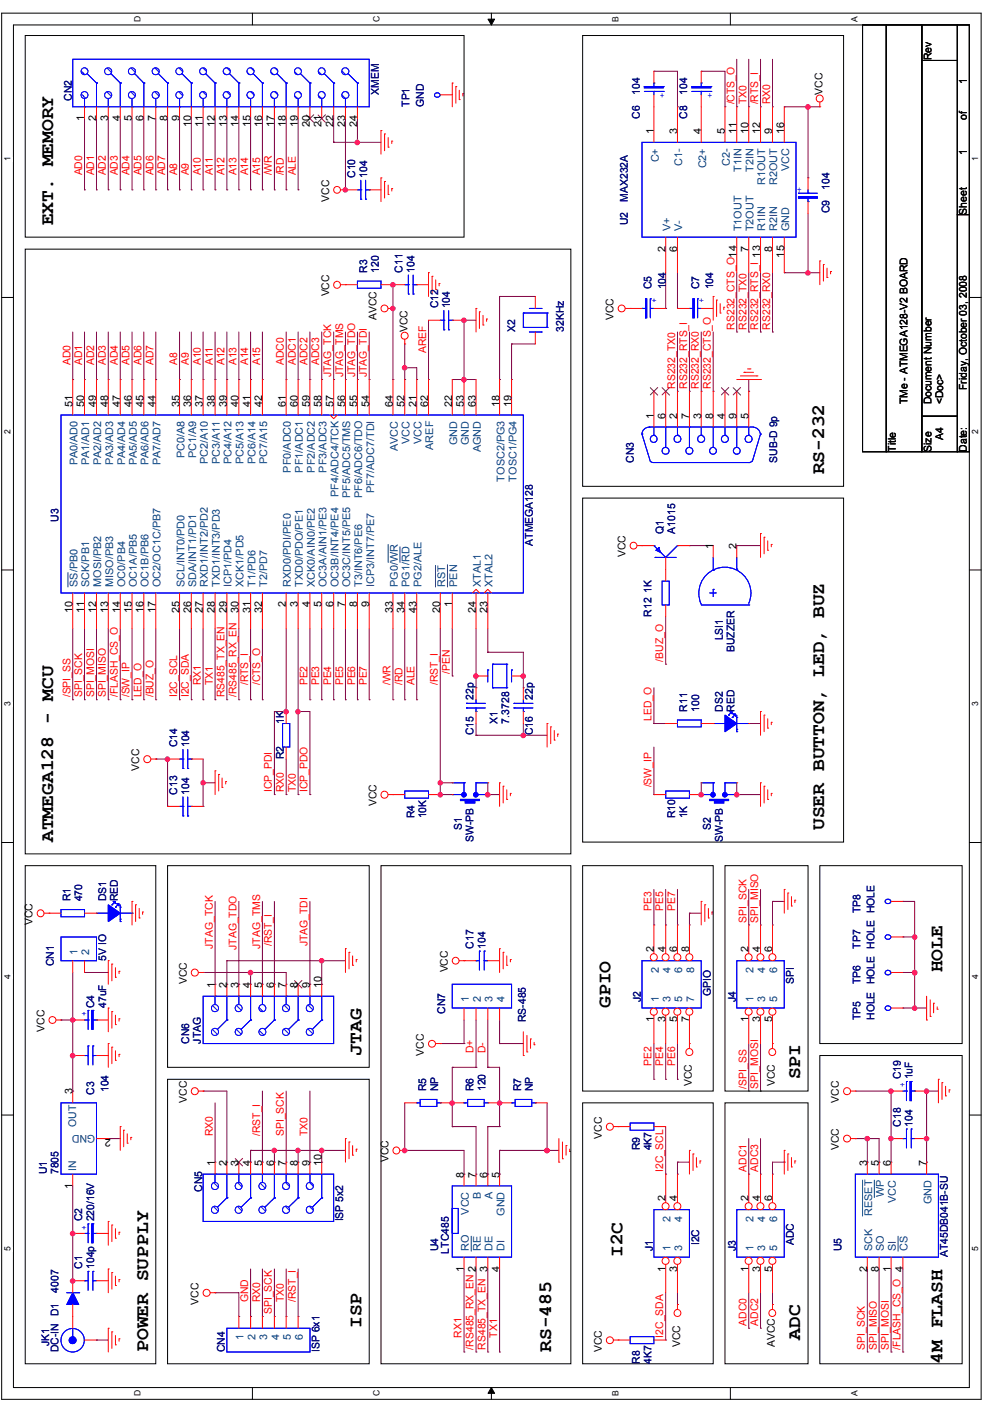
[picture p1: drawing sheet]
<svg xmlns="http://www.w3.org/2000/svg" width="210mm" height="297mm" viewBox="0 0 210 297" stroke-linecap="round" stroke-linejoin="round" font-family="sans-serif">
<defs><g id="words">
<g font-size="4">
<text x="11.3" y="47.8" transform="rotate(-90 11.3 47.8)">EXT. MEMORY</text>
<text x="174.7" y="100.6" transform="rotate(-90 174.7 100.6)">RS-232</text>
<text x="11.3" y="178.5" transform="rotate(-90 11.3 178.5)">ATMEGA128 - MCU</text>
<text x="174.7" y="176" transform="rotate(-90 174.7 176)">USER BUTTON, LED, BUZ</text>
<text x="199.9" y="206.2" transform="rotate(-90 199.9 206.2)">HOLE</text>
<text x="129.5" y="213.7" transform="rotate(-90 129.5 213.7)">GPIO</text>
<text x="76.6" y="223.8" transform="rotate(-90 76.6 223.8)">JTAG</text>
<text x="169.7" y="228.8" transform="rotate(-90 169.7 228.8)">SPI</text>
<text x="132" y="266.5" transform="rotate(-90 132 266.5)">I2C</text>
<text x="76.6" y="281.6" transform="rotate(-90 76.6 281.6)">ISP</text>
<text x="31.4" y="286.7" transform="rotate(-90 31.4 286.7)">POWER SUPPLY</text>
<text x="116.9" y="286.7" transform="rotate(-90 116.9 286.7)">RS-485</text>
<text x="169.7" y="284.1" transform="rotate(-90 169.7 284.1)">ADC</text>
<text x="199.9" y="289.2" transform="rotate(-90 199.9 289.2)">4M FLASH</text>
</g>
<g font-size="2.2">
<text x="197.5" y="12.8" transform="rotate(-90 197.5 12.8)">Rev</text>
<text x="205" y="17.9" transform="rotate(-90 205 17.9)">1</text>
<text x="174.4" y="20.1" transform="rotate(-90 174.4 20.1)">VCC</text>
<text x="17.9" y="25.7" transform="rotate(-90 17.9 25.7)">1</text>
<text x="20.4" y="25.7" transform="rotate(-90 20.4 25.7)">2</text>
<text x="22.9" y="25.7" transform="rotate(-90 22.9 25.7)">3</text>
<text x="25.5" y="25.7" transform="rotate(-90 25.5 25.7)">4</text>
<text x="28" y="25.7" transform="rotate(-90 28 25.7)">5</text>
<text x="30.4" y="25.7" transform="rotate(-90 30.4 25.7)">6</text>
<text x="33" y="25.7" transform="rotate(-90 33 25.7)">7</text>
<text x="35.5" y="25.7" transform="rotate(-90 35.5 25.7)">8</text>
<text x="38" y="25.7" transform="rotate(-90 38 25.7)">9</text>
<text x="40.5" y="27" transform="rotate(-90 40.5 27)">10</text>
<text x="43" y="27" transform="rotate(-90 43 27)">11</text>
<text x="45.6" y="27" transform="rotate(-90 45.6 27)">12</text>
<text x="48.1" y="27" transform="rotate(-90 48.1 27)">13</text>
<text x="50.6" y="27" transform="rotate(-90 50.6 27)">14</text>
<text x="53.1" y="27" transform="rotate(-90 53.1 27)">15</text>
<text x="55.6" y="27" transform="rotate(-90 55.6 27)">16</text>
<text x="58.1" y="27" transform="rotate(-90 58.1 27)">17</text>
<text x="60.6" y="27" transform="rotate(-90 60.6 27)">18</text>
<text x="63.2" y="27" transform="rotate(-90 63.2 27)">19</text>
<text x="65.7" y="27" transform="rotate(-90 65.7 27)">20</text>
<text x="68.2" y="27" transform="rotate(-90 68.2 27)">21</text>
<text x="70.7" y="27" transform="rotate(-90 70.7 27)">22</text>
<text x="73.2" y="27" transform="rotate(-90 73.2 27)">23</text>
<text x="75.7" y="27" transform="rotate(-90 75.7 27)">24</text>
<text x="138.6" y="28.4" transform="rotate(-90 138.6 28.4)">1</text>
<text x="143.6" y="28.4" transform="rotate(-90 143.6 28.4)">3</text>
<text x="148.6" y="28.4" transform="rotate(-90 148.6 28.4)">4</text>
<text x="153.7" y="28.4" transform="rotate(-90 153.7 28.4)">5</text>
<text x="156.2" y="28.4" transform="rotate(-90 156.2 28.4)">11</text>
<text x="158.7" y="28.4" transform="rotate(-90 158.7 28.4)">10</text>
<text x="161.2" y="28.4" transform="rotate(-90 161.2 28.4)">12</text>
<text x="163.7" y="28.4" transform="rotate(-90 163.7 28.4)">9</text>
<text x="166.2" y="28.4" transform="rotate(-90 166.2 28.4)">16</text>
<text x="205" y="25.4" transform="rotate(-90 205 25.4)">of</text>
<text x="205" y="32.9" transform="rotate(-90 205 32.9)">1</text>
<text x="69.8" y="42.7" transform="rotate(-90 69.8 42.7)">VCC</text>
<text x="205" y="45.5" transform="rotate(-90 205 45.5)">Sheet</text>
<text x="141.1" y="53.3" transform="rotate(-90 141.1 53.3)">2</text>
<text x="143.6" y="53.3" transform="rotate(-90 143.6 53.3)">6</text>
<text x="158.7" y="53.3" transform="rotate(-90 158.7 53.3)">7</text>
<text x="163.7" y="53.3" transform="rotate(-90 163.7 53.3)">8</text>
<text x="166.2" y="54.6" transform="rotate(-90 166.2 54.6)">15</text>
<text x="69.8" y="62.9" transform="rotate(-90 69.8 62.9)">VCC</text>
<text x="79.8" y="67.9" transform="rotate(-90 79.8 67.9)">AVCC</text>
<text x="86.4" y="70.4" transform="rotate(-90 86.4 70.4)">VCC</text>
<text x="130.1" y="67.9" transform="rotate(-90 130.1 67.9)">VCC</text>
<text x="205" y="82.7" transform="rotate(-90 205 82.7)">Friday, October 03, 2008</text>
<text x="15.4" y="86.2" transform="rotate(-90 15.4 86.2)">51</text>
<text x="17.9" y="86.2" transform="rotate(-90 17.9 86.2)">50</text>
<text x="20.4" y="86.2" transform="rotate(-90 20.4 86.2)">49</text>
<text x="22.9" y="86.2" transform="rotate(-90 22.9 86.2)">48</text>
<text x="25.5" y="86.2" transform="rotate(-90 25.5 86.2)">47</text>
<text x="28" y="86.2" transform="rotate(-90 28 86.2)">46</text>
<text x="30.4" y="86.2" transform="rotate(-90 30.4 86.2)">45</text>
<text x="33" y="86.2" transform="rotate(-90 33 86.2)">44</text>
<text x="38" y="86.2" transform="rotate(-90 38 86.2)">35</text>
<text x="40.5" y="86.2" transform="rotate(-90 40.5 86.2)">36</text>
<text x="43" y="86.2" transform="rotate(-90 43 86.2)">37</text>
<text x="45.6" y="86.2" transform="rotate(-90 45.6 86.2)">38</text>
<text x="48.1" y="86.2" transform="rotate(-90 48.1 86.2)">39</text>
<text x="50.6" y="86.2" transform="rotate(-90 50.6 86.2)">40</text>
<text x="53.1" y="86.2" transform="rotate(-90 53.1 86.2)">41</text>
<text x="55.6" y="86.2" transform="rotate(-90 55.6 86.2)">42</text>
<text x="60.6" y="86.2" transform="rotate(-90 60.6 86.2)">61</text>
<text x="63.2" y="86.2" transform="rotate(-90 63.2 86.2)">60</text>
<text x="65.7" y="86.2" transform="rotate(-90 65.7 86.2)">59</text>
<text x="68.2" y="86.2" transform="rotate(-90 68.2 86.2)">58</text>
<text x="70.7" y="86.2" transform="rotate(-90 70.7 86.2)">57</text>
<text x="73.2" y="86.2" transform="rotate(-90 73.2 86.2)">56</text>
<text x="75.7" y="86.2" transform="rotate(-90 75.7 86.2)">55</text>
<text x="78.2" y="86.2" transform="rotate(-90 78.2 86.2)">54</text>
<text x="83.3" y="86.2" transform="rotate(-90 83.3 86.2)">64</text>
<text x="85.8" y="86.2" transform="rotate(-90 85.8 86.2)">52</text>
<text x="88.3" y="86.2" transform="rotate(-90 88.3 86.2)">21</text>
<text x="90.8" y="86.2" transform="rotate(-90 90.8 86.2)">62</text>
<text x="95.8" y="86.2" transform="rotate(-90 95.8 86.2)">22</text>
<text x="98.3" y="86.2" transform="rotate(-90 98.3 86.2)">53</text>
<text x="100.9" y="86.2" transform="rotate(-90 100.9 86.2)">63</text>
<text x="105.9" y="86.2" transform="rotate(-90 105.9 86.2)">18</text>
<text x="108.4" y="86.2" transform="rotate(-90 108.4 86.2)">19</text>
<text x="138.6" y="88.8" transform="rotate(-90 138.6 88.8)">1</text>
<text x="141.1" y="88.8" transform="rotate(-90 141.1 88.8)">6</text>
<text x="143.6" y="88.8" transform="rotate(-90 143.6 88.8)">2</text>
<text x="146.1" y="88.8" transform="rotate(-90 146.1 88.8)">7</text>
<text x="148.6" y="88.8" transform="rotate(-90 148.6 88.8)">3</text>
<text x="151.2" y="88.8" transform="rotate(-90 151.2 88.8)">8</text>
<text x="153.7" y="88.8" transform="rotate(-90 153.7 88.8)">4</text>
<text x="156.2" y="88.8" transform="rotate(-90 156.2 88.8)">9</text>
<text x="158.7" y="88.8" transform="rotate(-90 158.7 88.8)">5</text>
<text x="192.4" y="85.8" transform="rotate(-90 192.4 85.8)">TMe - ATMEGA128-V2 BOARD</text>
<text x="197.5" y="85.8" transform="rotate(-90 197.5 85.8)">Document Number</text>
<text x="200" y="85.8" transform="rotate(-90 200 85.8)">&lt;Doc&gt;</text>
<text x="189.9" y="95.8" transform="rotate(-90 189.9 95.8)">Title</text>
<text x="197.5" y="95.8" transform="rotate(-90 197.5 95.8)">Size</text>
<text x="200" y="93.3" transform="rotate(-90 200 93.3)">A4</text>
<text x="205" y="95.8" transform="rotate(-90 205 95.8)">Date:</text>
<text x="132.6" y="118.2" transform="rotate(-90 132.6 118.2)">VCC</text>
<text x="151.2" y="116.4" transform="rotate(-90 151.2 116.4)">1</text>
<text x="156.2" y="116.4" transform="rotate(-90 156.2 116.4)">2</text>
<text x="15.4" y="130" transform="rotate(-90 15.4 130)">10</text>
<text x="17.9" y="130" transform="rotate(-90 17.9 130)">11</text>
<text x="20.4" y="130" transform="rotate(-90 20.4 130)">12</text>
<text x="22.9" y="130" transform="rotate(-90 22.9 130)">13</text>
<text x="25.5" y="130" transform="rotate(-90 25.5 130)">14</text>
<text x="28" y="130" transform="rotate(-90 28 130)">15</text>
<text x="30.4" y="130" transform="rotate(-90 30.4 130)">16</text>
<text x="33" y="130" transform="rotate(-90 33 130)">17</text>
<text x="38" y="130" transform="rotate(-90 38 130)">25</text>
<text x="40.5" y="130" transform="rotate(-90 40.5 130)">26</text>
<text x="43" y="130" transform="rotate(-90 43 130)">27</text>
<text x="45.6" y="130" transform="rotate(-90 45.6 130)">28</text>
<text x="48.1" y="130" transform="rotate(-90 48.1 130)">29</text>
<text x="50.6" y="130" transform="rotate(-90 50.6 130)">30</text>
<text x="53.1" y="130" transform="rotate(-90 53.1 130)">31</text>
<text x="55.6" y="130" transform="rotate(-90 55.6 130)">32</text>
<text x="60.6" y="128.8" transform="rotate(-90 60.6 128.8)">2</text>
<text x="63.2" y="128.8" transform="rotate(-90 63.2 128.8)">3</text>
<text x="65.7" y="128.8" transform="rotate(-90 65.7 128.8)">4</text>
<text x="68.2" y="128.8" transform="rotate(-90 68.2 128.8)">5</text>
<text x="70.7" y="128.8" transform="rotate(-90 70.7 128.8)">6</text>
<text x="73.2" y="128.8" transform="rotate(-90 73.2 128.8)">7</text>
<text x="75.7" y="128.8" transform="rotate(-90 75.7 128.8)">8</text>
<text x="78.2" y="128.8" transform="rotate(-90 78.2 128.8)">9</text>
<text x="83.3" y="130" transform="rotate(-90 83.3 130)">33</text>
<text x="85.8" y="130" transform="rotate(-90 85.8 130)">34</text>
<text x="88.3" y="130" transform="rotate(-90 88.3 130)">43</text>
<text x="93.3" y="130" transform="rotate(-90 93.3 130)">20</text>
<text x="95.8" y="128.8" transform="rotate(-90 95.8 128.8)">1</text>
<text x="100.9" y="130" transform="rotate(-90 100.9 130)">24</text>
<text x="103.4" y="130" transform="rotate(-90 103.4 130)">23</text>
<text x="29.5" y="163.4" transform="rotate(-90 29.5 163.4)">VCC</text>
<text x="79.8" y="171" transform="rotate(-90 79.8 171)">VCC</text>
<text x="6.9" y="196.1" transform="rotate(-90 6.9 196.1)">VCC</text>
<text x="138.6" y="201.9" transform="rotate(-90 138.6 201.9)">2</text>
<text x="141.1" y="201.9" transform="rotate(-90 141.1 201.9)">4</text>
<text x="143.6" y="201.9" transform="rotate(-90 143.6 201.9)">6</text>
<text x="146.1" y="201.9" transform="rotate(-90 146.1 201.9)">8</text>
<text x="158.7" y="201.9" transform="rotate(-90 158.7 201.9)">2</text>
<text x="161.2" y="201.9" transform="rotate(-90 161.2 201.9)">4</text>
<text x="163.7" y="201.9" transform="rotate(-90 163.7 201.9)">6</text>
<text x="39.6" y="208.7" transform="rotate(-90 39.6 208.7)">VCC</text>
<text x="45.6" y="209.4" transform="rotate(-90 45.6 209.4)">1</text>
<text x="48.1" y="209.4" transform="rotate(-90 48.1 209.4)">2</text>
<text x="50.6" y="209.4" transform="rotate(-90 50.6 209.4)">3</text>
<text x="53.1" y="209.4" transform="rotate(-90 53.1 209.4)">4</text>
<text x="55.6" y="209.4" transform="rotate(-90 55.6 209.4)">5</text>
<text x="58.1" y="209.4" transform="rotate(-90 58.1 209.4)">6</text>
<text x="60.6" y="209.4" transform="rotate(-90 60.6 209.4)">7</text>
<text x="63.2" y="209.4" transform="rotate(-90 63.2 209.4)">8</text>
<text x="65.7" y="209.4" transform="rotate(-90 65.7 209.4)">9</text>
<text x="68.2" y="209.4" transform="rotate(-90 68.2 209.4)">10</text>
<text x="94.9" y="206.2" transform="rotate(-90 94.9 206.2)">VCC</text>
<text x="9.4" y="218.8" transform="rotate(-90 9.4 218.8)">VCC</text>
<text x="138.6" y="216.8" transform="rotate(-90 138.6 216.8)">1</text>
<text x="141.1" y="216.8" transform="rotate(-90 141.1 216.8)">3</text>
<text x="143.6" y="216.8" transform="rotate(-90 143.6 216.8)">5</text>
<text x="146.1" y="216.8" transform="rotate(-90 146.1 216.8)">7</text>
<text x="158.7" y="216.8" transform="rotate(-90 158.7 216.8)">1</text>
<text x="161.2" y="216.8" transform="rotate(-90 161.2 216.8)">3</text>
<text x="163.7" y="216.8" transform="rotate(-90 163.7 216.8)">5</text>
<text x="89.9" y="223.8" transform="rotate(-90 89.9 223.8)">VCC</text>
<text x="15.4" y="232" transform="rotate(-90 15.4 232)">3</text>
<text x="39.6" y="233.8" transform="rotate(-90 39.6 233.8)">VCC</text>
<text x="146.7" y="230.3" transform="rotate(-90 146.7 230.3)">VCC</text>
<text x="164.3" y="230.3" transform="rotate(-90 164.3 230.3)">VCC</text>
<text x="177.9" y="233.8" transform="rotate(-90 177.9 233.8)">VCC</text>
<text x="23.5" y="241.4" transform="rotate(-180 23.5 241.4)">2</text>
<text x="127.6" y="241.4" transform="rotate(-90 127.6 241.4)">VCC</text>
<text x="177.9" y="243.9" transform="rotate(-90 177.9 243.9)">VCC</text>
<text x="15.4" y="252" transform="rotate(-90 15.4 252)">1</text>
<text x="45.6" y="247.2" transform="rotate(-90 45.6 247.2)">1</text>
<text x="48.1" y="247.2" transform="rotate(-90 48.1 247.2)">2</text>
<text x="50.6" y="247.2" transform="rotate(-90 50.6 247.2)">3</text>
<text x="53.1" y="247.2" transform="rotate(-90 53.1 247.2)">4</text>
<text x="55.6" y="247.2" transform="rotate(-90 55.6 247.2)">5</text>
<text x="58.1" y="247.2" transform="rotate(-90 58.1 247.2)">6</text>
<text x="60.6" y="247.2" transform="rotate(-90 60.6 247.2)">7</text>
<text x="63.2" y="247.2" transform="rotate(-90 63.2 247.2)">8</text>
<text x="65.7" y="247.2" transform="rotate(-90 65.7 247.2)">9</text>
<text x="68.2" y="247.2" transform="rotate(-90 68.2 247.2)">10</text>
<text x="82.3" y="246.4" transform="rotate(-90 82.3 246.4)">VCC</text>
<text x="98.3" y="249.7" transform="rotate(-90 98.3 249.7)">8</text>
<text x="100.9" y="249.7" transform="rotate(-90 100.9 249.7)">7</text>
<text x="103.4" y="249.7" transform="rotate(-90 103.4 249.7)">6</text>
<text x="105.9" y="249.7" transform="rotate(-90 105.9 249.7)">5</text>
<text x="183.9" y="247.2" transform="rotate(-90 183.9 247.2)">3</text>
<text x="186.4" y="247.2" transform="rotate(-90 186.4 247.2)">5</text>
<text x="188.9" y="247.2" transform="rotate(-90 188.9 247.2)">6</text>
<text x="196.4" y="247.2" transform="rotate(-90 196.4 247.2)">7</text>
<text x="141.1" y="254.7" transform="rotate(-90 141.1 254.7)">2</text>
<text x="143.6" y="254.7" transform="rotate(-90 143.6 254.7)">4</text>
<text x="158.7" y="254.7" transform="rotate(-90 158.7 254.7)">2</text>
<text x="161.2" y="254.7" transform="rotate(-90 161.2 254.7)">4</text>
<text x="163.7" y="254.7" transform="rotate(-90 163.7 254.7)">6</text>
<text x="98.3" y="269.6" transform="rotate(-90 98.3 269.6)">1</text>
<text x="105.9" y="269.6" transform="rotate(-90 105.9 269.6)">4</text>
<text x="141.1" y="269.6" transform="rotate(-90 141.1 269.6)">1</text>
<text x="143.6" y="269.6" transform="rotate(-90 143.6 269.6)">3</text>
<text x="158.7" y="269.6" transform="rotate(-90 158.7 269.6)">1</text>
<text x="161.2" y="269.6" transform="rotate(-90 161.2 269.6)">3</text>
<text x="163.7" y="269.6" transform="rotate(-90 163.7 269.6)">5</text>
<text x="183.9" y="269.6" transform="rotate(-90 183.9 269.6)">2</text>
<text x="186.4" y="269.6" transform="rotate(-90 186.4 269.6)">8</text>
<text x="188.9" y="269.6" transform="rotate(-90 188.9 269.6)">1</text>
<text x="191.4" y="269.6" transform="rotate(-90 191.4 269.6)">4</text>
<text x="42.1" y="276.6" transform="rotate(-90 42.1 276.6)">VCC</text>
<text x="127.6" y="286.7" transform="rotate(-90 127.6 286.7)">VCC</text>
<text x="144.2" y="285.6" transform="rotate(-90 144.2 285.6)">VCC</text>
<text x="164.3" y="285.6" transform="rotate(-90 164.3 285.6)">AVCC</text>
</g>
<g font-size="2.2" fill="#000080">
<text x="15.2" y="21.4" transform="rotate(-90 15.2 21.4)">CN2</text>
<text x="80.3" y="20.1" transform="rotate(-90 80.3 20.1)">XMEM</text>
<text x="86.8" y="22.6" transform="rotate(-90 86.8 22.6)">TP1</text>
<text x="89.9" y="22.6" transform="rotate(-90 89.9 22.6)">GND</text>
<text x="135.6" y="20.1" transform="rotate(-90 135.6 20.1)">104</text>
<text x="145.7" y="20.1" transform="rotate(-90 145.7 20.1)">104</text>
<text x="135.6" y="25.1" transform="rotate(-90 135.6 25.1)">C6</text>
<text x="145.7" y="25.1" transform="rotate(-90 145.7 25.1)">C8</text>
<text x="75.3" y="37.7" transform="rotate(-90 75.3 37.7)">C10</text>
<text x="77.8" y="37.7" transform="rotate(-90 77.8 37.7)">104</text>
<text x="175.9" y="40.3" transform="rotate(-90 175.9 40.3)">104</text>
<text x="133.1" y="47.8" transform="rotate(-90 133.1 47.8)">U2</text>
<text x="133.1" y="42.8" transform="rotate(-90 133.1 42.8)">MAX232A</text>
<text x="175.9" y="45.2" transform="rotate(-90 175.9 45.2)">C9</text>
<text x="77.8" y="57.8" transform="rotate(-90 77.8 57.8)">R3</text>
<text x="80.3" y="57.8" transform="rotate(-90 80.3 57.8)">120</text>
<text x="85.4" y="57.8" transform="rotate(-90 85.4 57.8)">C11</text>
<text x="87.8" y="57.8" transform="rotate(-90 87.8 57.8)">104</text>
<text x="92.9" y="65.4" transform="rotate(-90 92.9 65.4)">C12</text>
<text x="95.4" y="65.4" transform="rotate(-90 95.4 65.4)">104</text>
<text x="138.1" y="61.4" transform="rotate(-90 138.1 61.4)">C5</text>
<text x="141.1" y="61.4" transform="rotate(-90 141.1 61.4)">104</text>
<text x="148.2" y="61.4" transform="rotate(-90 148.2 61.4)">C7</text>
<text x="151.2" y="61.4" transform="rotate(-90 151.2 61.4)">104</text>
<text x="109.2" y="70.4" transform="rotate(-90 109.2 70.4)">X2</text>
<text x="119.6" y="70.4" transform="rotate(-90 119.6 70.4)">32KHz</text>
<text x="134.4" y="98.1" transform="rotate(-90 134.4 98.1)">CN3</text>
<text x="164.8" y="98.1" transform="rotate(-90 164.8 98.1)">SUB-D 9p</text>
<text x="12.4" y="110.6" transform="rotate(-90 12.4 110.6)">U3</text>
<text x="140.7" y="113.1" transform="rotate(-90 140.7 113.1)">Q1</text>
<text x="143.2" y="113.1" transform="rotate(-90 143.2 113.1)">A1015</text>
<text x="113" y="115.7" transform="rotate(-90 113 115.7)">ATMEGA128</text>
<text x="138.1" y="130.8" transform="rotate(-90 138.1 130.8)">R12 1K</text>
<text x="153.2" y="135.8" transform="rotate(-90 153.2 135.8)">LSI1</text>
<text x="155.7" y="138.3" transform="rotate(-90 155.7 138.3)">BUZZER</text>
<text x="100.4" y="148.4" transform="rotate(-90 100.4 148.4)">22p</text>
<text x="113" y="148.4" transform="rotate(-90 113 148.4)">22p</text>
<text x="60.2" y="153.4" transform="rotate(-90 60.2 153.4)">1K</text>
<text x="100.4" y="155.9" transform="rotate(-90 100.4 155.9)">C15</text>
<text x="105.5" y="153.4" transform="rotate(-90 105.5 153.4)">X1</text>
<text x="108" y="153.4" transform="rotate(-90 108 153.4)">7.3728</text>
<text x="113" y="155.9" transform="rotate(-90 113 155.9)">C16</text>
<text x="145.7" y="150.9" transform="rotate(-90 145.7 150.9)">R11</text>
<text x="148.2" y="150.9" transform="rotate(-90 148.2 150.9)">100</text>
<text x="153.2" y="150.9" transform="rotate(-90 153.2 150.9)">DS2</text>
<text x="155.7" y="150.9" transform="rotate(-90 155.7 150.9)">RED</text>
<text x="37.6" y="158.4" transform="rotate(-90 37.6 158.4)">C14</text>
<text x="40.1" y="158.4" transform="rotate(-90 40.1 158.4)">104</text>
<text x="60.2" y="160.9" transform="rotate(-90 60.2 160.9)">R2</text>
<text x="37.6" y="168.5" transform="rotate(-90 37.6 168.5)">C13</text>
<text x="40.1" y="168.5" transform="rotate(-90 40.1 168.5)">104</text>
<text x="87.8" y="173.5" transform="rotate(-90 87.8 173.5)">R4</text>
<text x="90.4" y="173.5" transform="rotate(-90 90.4 173.5)">10K</text>
<text x="143.2" y="173.5" transform="rotate(-90 143.2 173.5)">R10</text>
<text x="145.7" y="173.5" transform="rotate(-90 145.7 173.5)">1K</text>
<text x="97.9" y="176" transform="rotate(-90 97.9 176)">S1</text>
<text x="100.4" y="178.5" transform="rotate(-90 100.4 178.5)">SW-PB</text>
<text x="150.7" y="176" transform="rotate(-90 150.7 176)">S2</text>
<text x="153.2" y="178.5" transform="rotate(-90 153.2 178.5)">SW-PB</text>
<text x="15" y="191.1" transform="rotate(-90 15 191.1)">R1</text>
<text x="17.5" y="191.1" transform="rotate(-90 17.5 191.1)">470</text>
<text x="22.5" y="191.1" transform="rotate(-90 22.5 191.1)">DS1</text>
<text x="25" y="191.1" transform="rotate(-90 25 191.1)">RED</text>
<text x="182.4" y="193.6" transform="rotate(-90 182.4 193.6)">TP8</text>
<text x="22.5" y="203.7" transform="rotate(-90 22.5 203.7)">5V IO</text>
<text x="100.4" y="201.1" transform="rotate(-90 100.4 201.1)">C17</text>
<text x="103" y="201.1" transform="rotate(-90 103 201.1)">104</text>
<text x="182.4" y="201.1" transform="rotate(-90 182.4 201.1)">TP7</text>
<text x="11.4" y="204.9" transform="rotate(-90 11.4 204.9)">CN1</text>
<text x="168.3" y="208.7" transform="rotate(-90 168.3 208.7)">SPI</text>
<text x="182.4" y="208.7" transform="rotate(-90 182.4 208.7)">TP6</text>
<text x="185.4" y="208.7" transform="rotate(-90 185.4 208.7)">HOLE HOLE HOLE</text>
<text x="20" y="213.7" transform="rotate(-90 20 213.7)">C4</text>
<text x="22.5" y="213.7" transform="rotate(-90 22.5 213.7)">47uF</text>
<text x="94.4" y="215" transform="rotate(-90 94.4 215)">CN7</text>
<text x="135.9" y="212.4" transform="rotate(-90 135.9 212.4)">J2</text>
<text x="150.7" y="211.2" transform="rotate(-90 150.7 211.2)">GPIO</text>
<text x="156" y="212.4" transform="rotate(-90 156 212.4)">J4</text>
<text x="40.1" y="221.3" transform="rotate(-90 40.1 221.3)">CN6</text>
<text x="42.6" y="221.3" transform="rotate(-90 42.6 221.3)">JTAG</text>
<text x="111.5" y="216.7" transform="rotate(-90 111.5 216.7)">RS-485</text>
<text x="182.4" y="216.3" transform="rotate(-90 182.4 216.3)">TP5</text>
<text x="185.4" y="216.3" transform="rotate(-90 185.4 216.3)">HOLE</text>
<text x="20" y="232.1" transform="rotate(-90 20 232.1)">C3</text>
<text x="23" y="231.6" transform="rotate(-90 23 231.6)">104</text>
<text x="90.4" y="231.3" transform="rotate(-90 90.4 231.3)">R5</text>
<text x="92.9" y="231.3" transform="rotate(-90 92.9 231.3)">NP</text>
<text x="100.4" y="231.3" transform="rotate(-90 100.4 231.3)">R6</text>
<text x="103" y="231.3" transform="rotate(-90 103 231.3)">120</text>
<text x="110.5" y="231.3" transform="rotate(-90 110.5 231.3)">R7</text>
<text x="113" y="231.3" transform="rotate(-90 113 231.3)">NP</text>
<text x="191" y="228.8" transform="rotate(-90 191 228.8)">C19</text>
<text x="193.5" y="228.8" transform="rotate(-90 193.5 228.8)">1uF</text>
<text x="191" y="238.9" transform="rotate(-90 191 238.9)">C18</text>
<text x="193.5" y="238.9" transform="rotate(-90 193.5 238.9)">104</text>
<text x="135.6" y="243.9" transform="rotate(-90 135.6 243.9)">R9</text>
<text x="138.1" y="243.9" transform="rotate(-90 138.1 243.9)">4K7</text>
<text x="9.9" y="248.9" transform="rotate(-90 9.9 248.9)">U1</text>
<text x="12.4" y="248.9" transform="rotate(-90 12.4 248.9)">7805</text>
<text x="42.9" y="252.7" transform="rotate(-90 42.9 252.7)">CN5</text>
<text x="17.5" y="259" transform="rotate(-90 17.5 259)">C2</text>
<text x="20" y="259" transform="rotate(-90 20 259)">220/16V</text>
<text x="72.8" y="259" transform="rotate(-90 72.8 259)">ISP 5x2</text>
<text x="17.5" y="269" transform="rotate(-90 17.5 269)">C1</text>
<text x="20" y="269" transform="rotate(-90 20 269)">104p</text>
<text x="92.9" y="265.3" transform="rotate(-90 92.9 265.3)">U4</text>
<text x="95.1" y="265.8" transform="rotate(-90 95.1 265.8)">LTC485</text>
<text x="138.4" y="265.3" transform="rotate(-90 138.4 265.3)">J1</text>
<text x="148.2" y="264" transform="rotate(-90 148.2 264)">I2C</text>
<text x="156" y="265.3" transform="rotate(-90 156 265.3)">J3</text>
<text x="168.3" y="264" transform="rotate(-90 168.3 264)">ADC</text>
<text x="178.4" y="265.3" transform="rotate(-90 178.4 265.3)">U5</text>
<text x="201" y="266.5" transform="rotate(-90 201 266.5)">AT45DB041B-SU</text>
<text x="12.4" y="274.1" transform="rotate(-90 12.4 274.1)">4007</text>
<text x="10.4" y="285.4" transform="rotate(-90 10.4 285.4)">JK1</text>
<text x="12.4" y="286.7" transform="rotate(-90 12.4 286.7)">DC-IN D1</text>
<text x="47.6" y="286.7" transform="rotate(-90 47.6 286.7)">CN4</text>
<text x="67.7" y="286.7" transform="rotate(-90 67.7 286.7)">ISP 6x1</text>
<text x="135.6" y="289.2" transform="rotate(-90 135.6 289.2)">R8</text>
<text x="138.1" y="289.2" transform="rotate(-90 138.1 289.2)">4K7</text>
</g>
<g font-size="2.2" fill="#f00">
<text x="155.7" y="22.1" transform="rotate(-90 155.7 22.1)">/CTS_O</text>
<text x="158.2" y="22.1" transform="rotate(-90 158.2 22.1)">TX0</text>
<text x="160.7" y="22.1" transform="rotate(-90 160.7 22.1)">/RTS_I</text>
<text x="163.3" y="22.1" transform="rotate(-90 163.3 22.1)">RX0</text>
<text x="17.4" y="37.2" transform="rotate(-90 17.4 37.2)">AD0</text>
<text x="20" y="37.2" transform="rotate(-90 20 37.2)">AD1</text>
<text x="22.4" y="37.2" transform="rotate(-90 22.4 37.2)">AD2</text>
<text x="25" y="37.2" transform="rotate(-90 25 37.2)">AD3</text>
<text x="27.5" y="37.2" transform="rotate(-90 27.5 37.2)">AD4</text>
<text x="30" y="37.2" transform="rotate(-90 30 37.2)">AD5</text>
<text x="32.5" y="37.2" transform="rotate(-90 32.5 37.2)">AD6</text>
<text x="35" y="37.2" transform="rotate(-90 35 37.2)">AD7</text>
<text x="37.6" y="37.2" transform="rotate(-90 37.6 37.2)">A8</text>
<text x="40.1" y="37.2" transform="rotate(-90 40.1 37.2)">A9</text>
<text x="42.6" y="37.2" transform="rotate(-90 42.6 37.2)">A10</text>
<text x="45.1" y="37.2" transform="rotate(-90 45.1 37.2)">A11</text>
<text x="47.6" y="37.2" transform="rotate(-90 47.6 37.2)">A12</text>
<text x="50.1" y="37.2" transform="rotate(-90 50.1 37.2)">A13</text>
<text x="52.6" y="37.2" transform="rotate(-90 52.6 37.2)">A14</text>
<text x="55.1" y="37.2" transform="rotate(-90 55.1 37.2)">A15</text>
<text x="57.7" y="37.2" transform="rotate(-90 57.7 37.2)">/WR</text>
<text x="60.2" y="37.2" transform="rotate(-90 60.2 37.2)">/RD</text>
<text x="62.7" y="37.2" transform="rotate(-90 62.7 37.2)">ALE</text>
<text x="155.7" y="69.9" transform="rotate(-90 155.7 69.9)">RS232_CTS_O14</text>
<text x="158.2" y="69.9" transform="rotate(-90 158.2 69.9)">RS232_TX0</text>
<text x="160.7" y="69.9" transform="rotate(-90 160.7 69.9)">RS232_RTS_I 13</text>
<text x="163.3" y="69.9" transform="rotate(-90 163.3 69.9)">RS232_RX0</text>
<text x="14.9" y="77.5" transform="rotate(-90 14.9 77.5)">AD0</text>
<text x="17.4" y="77.5" transform="rotate(-90 17.4 77.5)">AD1</text>
<text x="20" y="77.5" transform="rotate(-90 20 77.5)">AD2</text>
<text x="22.4" y="77.5" transform="rotate(-90 22.4 77.5)">AD3</text>
<text x="25" y="77.5" transform="rotate(-90 25 77.5)">AD4</text>
<text x="27.5" y="77.5" transform="rotate(-90 27.5 77.5)">AD5</text>
<text x="30" y="77.5" transform="rotate(-90 30 77.5)">AD6</text>
<text x="32.5" y="77.5" transform="rotate(-90 32.5 77.5)">AD7</text>
<text x="37.6" y="77.5" transform="rotate(-90 37.6 77.5)">A8</text>
<text x="40.1" y="77.5" transform="rotate(-90 40.1 77.5)">A9</text>
<text x="42.6" y="77.5" transform="rotate(-90 42.6 77.5)">A10</text>
<text x="45.1" y="77.5" transform="rotate(-90 45.1 77.5)">A11</text>
<text x="47.6" y="77.5" transform="rotate(-90 47.6 77.5)">A12</text>
<text x="50.1" y="77.5" transform="rotate(-90 50.1 77.5)">A13</text>
<text x="52.6" y="77.5" transform="rotate(-90 52.6 77.5)">A14</text>
<text x="55.1" y="77.5" transform="rotate(-90 55.1 77.5)">A15</text>
<text x="60.2" y="77.5" transform="rotate(-90 60.2 77.5)">ADC0</text>
<text x="62.7" y="77.5" transform="rotate(-90 62.7 77.5)">ADC1</text>
<text x="65.2" y="77.5" transform="rotate(-90 65.2 77.5)">ADC2</text>
<text x="67.7" y="77.5" transform="rotate(-90 67.7 77.5)">ADC3</text>
<text x="90.3" y="74.9" transform="rotate(-90 90.3 74.9)">AREF</text>
<text x="70.2" y="80" transform="rotate(-90 70.2 80)">JTAG_TCK</text>
<text x="72.7" y="80" transform="rotate(-90 72.7 80)">JTAG_TMS</text>
<text x="75.3" y="80" transform="rotate(-90 75.3 80)">JTAG_TDO</text>
<text x="77.8" y="80" transform="rotate(-90 77.8 80)">JTAG_TDI</text>
<text x="143.1" y="82.5" transform="rotate(-90 143.1 82.5)">RS232_TX0</text>
<text x="145.7" y="82.5" transform="rotate(-90 145.7 82.5)">RS232_RTS_I</text>
<text x="148.2" y="82.5" transform="rotate(-90 148.2 82.5)">RS232_RX0</text>
<text x="150.7" y="82.5" transform="rotate(-90 150.7 82.5)">RS232_CTS_O</text>
<text x="95.4" y="142.8" transform="rotate(-90 95.4 142.8)">/PEN</text>
<text x="140.6" y="140.3" transform="rotate(-90 140.6 140.3)">/BUZ_O</text>
<text x="14.9" y="147.9" transform="rotate(-90 14.9 147.9)">/SPI_SS</text>
<text x="17.4" y="147.9" transform="rotate(-90 17.4 147.9)">SPI_SCK</text>
<text x="20" y="147.9" transform="rotate(-90 20 147.9)">SPI_MOSI</text>
<text x="22.4" y="147.9" transform="rotate(-90 22.4 147.9)">SPI_MISO</text>
<text x="25" y="147.9" transform="rotate(-90 25 147.9)">/FLASH_CS_O</text>
<text x="27.5" y="147.9" transform="rotate(-90 27.5 147.9)">/SW_IP</text>
<text x="30" y="147.9" transform="rotate(-90 30 147.9)">LED_O</text>
<text x="32.5" y="147.9" transform="rotate(-90 32.5 147.9)">/BUZ_O</text>
<text x="37.6" y="147.9" transform="rotate(-90 37.6 147.9)">I2C_SCL</text>
<text x="40.1" y="147.9" transform="rotate(-90 40.1 147.9)">I2C_SDA</text>
<text x="42.6" y="145.3" transform="rotate(-90 42.6 145.3)">RX1</text>
<text x="45.1" y="145.3" transform="rotate(-90 45.1 145.3)">TX1</text>
<text x="47.6" y="147.9" transform="rotate(-90 47.6 147.9)">RS485_TX_EN</text>
<text x="50.1" y="147.9" transform="rotate(-90 50.1 147.9)">/RS485_RX_EN</text>
<text x="52.6" y="145.3" transform="rotate(-90 52.6 145.3)">/RTS_I</text>
<text x="55.1" y="145.3" transform="rotate(-90 55.1 145.3)">/CTS_O</text>
<text x="65.2" y="145.3" transform="rotate(-90 65.2 145.3)">PE2</text>
<text x="67.7" y="145.3" transform="rotate(-90 67.7 145.3)">PE3</text>
<text x="70.2" y="145.3" transform="rotate(-90 70.2 145.3)">PE4</text>
<text x="72.7" y="145.3" transform="rotate(-90 72.7 145.3)">PE5</text>
<text x="75.3" y="145.3" transform="rotate(-90 75.3 145.3)">PE6</text>
<text x="77.8" y="145.3" transform="rotate(-90 77.8 145.3)">PE7</text>
<text x="82.8" y="145.3" transform="rotate(-90 82.8 145.3)">/WR</text>
<text x="85.3" y="145.3" transform="rotate(-90 85.3 145.3)">/RD</text>
<text x="87.8" y="145.3" transform="rotate(-90 87.8 145.3)">ALE</text>
<text x="92.8" y="145.3" transform="rotate(-90 92.8 145.3)">/RST_I</text>
<text x="138.1" y="152.9" transform="rotate(-90 138.1 152.9)">LED_O</text>
<text x="57.7" y="168" transform="rotate(-90 57.7 168)">ICP_PDI</text>
<text x="60.2" y="168" transform="rotate(-90 60.2 168)">RX0</text>
<text x="62.7" y="168" transform="rotate(-90 62.7 168)">TX0</text>
<text x="65.2" y="168" transform="rotate(-90 65.2 168)">ICP_PDO</text>
<text x="138.1" y="166.9" transform="rotate(-90 138.1 166.9)">/SW_IP</text>
<text x="138.1" y="193.1" transform="rotate(-90 138.1 193.1)">PE3</text>
<text x="140.6" y="193.1" transform="rotate(-90 140.6 193.1)">PE5</text>
<text x="143.1" y="193.1" transform="rotate(-90 143.1 193.1)">PE7</text>
<text x="158.2" y="195.6" transform="rotate(-90 158.2 195.6)">SPI_SCK</text>
<text x="160.7" y="195.6" transform="rotate(-90 160.7 195.6)">SPI_MISO</text>
<text x="45.1" y="201.1" transform="rotate(-90 45.1 201.1)">JTAG_TCK</text>
<text x="50.1" y="201.4" transform="rotate(-90 50.1 201.4)">JTAG_TDO</text>
<text x="55.1" y="201.1" transform="rotate(-90 55.1 201.1)">JTAG_TMS</text>
<text x="57.7" y="200.6" transform="rotate(-90 57.7 200.6)">/RST_I</text>
<text x="65.2" y="200.6" transform="rotate(-90 65.2 200.6)">JTAG_TDI</text>
<text x="100.4" y="223.3" transform="rotate(-90 100.4 223.3)">D+</text>
<text x="102.9" y="223.3" transform="rotate(-90 102.9 223.3)">D-</text>
<text x="138.1" y="226" transform="rotate(-90 138.1 226)">PE2</text>
<text x="140.6" y="226" transform="rotate(-90 140.6 226)">PE4</text>
<text x="143.1" y="226" transform="rotate(-90 143.1 226)">PE6</text>
<text x="158.2" y="230.8" transform="rotate(-90 158.2 230.8)">/SPI_SS</text>
<text x="160.7" y="230.8" transform="rotate(-90 160.7 230.8)">SPI_MOSI</text>
<text x="45.1" y="240.9" transform="rotate(-90 45.1 240.9)">RX0</text>
<text x="55.1" y="240.9" transform="rotate(-90 55.1 240.9)">/RST_I</text>
<text x="60.2" y="240.9" transform="rotate(-90 60.2 240.9)">SPI_SCK</text>
<text x="65.2" y="240.9" transform="rotate(-90 65.2 240.9)">TX0</text>
<text x="140.6" y="248.4" transform="rotate(-90 140.6 248.4)">I2C_SCL</text>
<text x="158.2" y="248.4" transform="rotate(-90 158.2 248.4)">ADC1</text>
<text x="160.7" y="248.4" transform="rotate(-90 160.7 248.4)">ADC3</text>
<text x="52.6" y="276.1" transform="rotate(-90 52.6 276.1)">GND</text>
<text x="55.1" y="276.1" transform="rotate(-90 55.1 276.1)">RX0</text>
<text x="57.7" y="278.6" transform="rotate(-90 57.7 278.6)">SPI_SCK</text>
<text x="60.2" y="276.1" transform="rotate(-90 60.2 276.1)">TX0</text>
<text x="62.7" y="276.1" transform="rotate(-90 62.7 276.1)">/RST_I</text>
<text x="158.2" y="281.1" transform="rotate(-90 158.2 281.1)">ADC0</text>
<text x="160.7" y="281.1" transform="rotate(-90 160.7 281.1)">ADC2</text>
<text x="97.9" y="283.6" transform="rotate(-90 97.9 283.6)">RX1</text>
<text x="100.4" y="286.1" transform="rotate(-90 100.4 286.1)">/RS485_RX_EN 2</text>
<text x="102.9" y="286.1" transform="rotate(-90 102.9 286.1)">RS485_TX_EN 3</text>
<text x="105.4" y="283.6" transform="rotate(-90 105.4 283.6)">TX1</text>
<text x="140.6" y="283.6" transform="rotate(-90 140.6 283.6)">I2C_SDA</text>
<text x="183.4" y="286.1" transform="rotate(-90 183.4 286.1)">SPI_SCK</text>
<text x="185.9" y="286.1" transform="rotate(-90 185.9 286.1)">SPI_MISO</text>
<text x="188.4" y="286.1" transform="rotate(-90 188.4 286.1)">SPI_MOSI</text>
<text x="190.9" y="286.1" transform="rotate(-90 190.9 286.1)">/FLASH_CS_O</text>
</g>
<g font-size="2.2" fill="#004080">
<text x="139.7" y="34.5" transform="rotate(-90 139.7 34.5)">C+</text>
<text x="144.7" y="35.1" transform="rotate(-90 144.7 35.1)">C1-</text>
<text x="149.7" y="35.7" transform="rotate(-90 149.7 35.7)">C2+</text>
<text x="154.7" y="35.1" transform="rotate(-90 154.7 35.1)">C2-</text>
<text x="157.2" y="36.4" transform="rotate(-90 157.2 36.4)">T1IN</text>
<text x="159.8" y="36.4" transform="rotate(-90 159.8 36.4)">T2IN</text>
<text x="162.3" y="39.2" transform="rotate(-90 162.3 39.2)">R1OUT</text>
<text x="164.8" y="39.2" transform="rotate(-90 164.8 39.2)">R2OUT</text>
<text x="167.3" y="36.3" transform="rotate(-90 167.3 36.3)">VCC</text>
<text x="142.2" y="49" transform="rotate(-90 142.2 49)">V+</text>
<text x="144.7" y="49" transform="rotate(-90 144.7 49)">V-</text>
<text x="157.2" y="49" transform="rotate(-90 157.2 49)">T1OUT</text>
<text x="159.8" y="49" transform="rotate(-90 159.8 49)">T2OUT</text>
<text x="162.3" y="49" transform="rotate(-90 162.3 49)">R1IN</text>
<text x="164.8" y="49" transform="rotate(-90 164.8 49)">R2IN</text>
<text x="167.3" y="49" transform="rotate(-90 167.3 49)">GND</text>
<text x="84.3" y="95.6" transform="rotate(-90 84.3 95.6)">AVCC</text>
<text x="86.8" y="94.1" transform="rotate(-90 86.8 94.1)">VCC</text>
<text x="89.4" y="94.1" transform="rotate(-90 89.4 94.1)">VCC</text>
<text x="91.9" y="95.4" transform="rotate(-90 91.9 95.4)">AREF</text>
<text x="96.9" y="94.3" transform="rotate(-90 96.9 94.3)">GND</text>
<text x="99.4" y="94.3" transform="rotate(-90 99.4 94.3)">GND</text>
<text x="101.9" y="95.9" transform="rotate(-90 101.9 95.9)">AGND</text>
<text x="16.4" y="98.7" transform="rotate(-90 16.4 98.7)">PA0/AD0</text>
<text x="18.9" y="98.7" transform="rotate(-90 18.9 98.7)">PA1/AD1</text>
<text x="21.5" y="98.7" transform="rotate(-90 21.5 98.7)">PA2/AD2</text>
<text x="24" y="98.7" transform="rotate(-90 24 98.7)">PA3/AD3</text>
<text x="26.5" y="98.7" transform="rotate(-90 26.5 98.7)">PA4/AD4</text>
<text x="29" y="98.7" transform="rotate(-90 29 98.7)">PA5/AD5</text>
<text x="31.5" y="98.7" transform="rotate(-90 31.5 98.7)">PA6/AD6</text>
<text x="34" y="98.7" transform="rotate(-90 34 98.7)">PA7/AD7</text>
<text x="39.1" y="97.1" transform="rotate(-90 39.1 97.1)">PC0/A8</text>
<text x="41.6" y="97.1" transform="rotate(-90 41.6 97.1)">PC1/A9</text>
<text x="44.1" y="98.4" transform="rotate(-90 44.1 98.4)">PC2/A10</text>
<text x="46.6" y="98.4" transform="rotate(-90 46.6 98.4)">PC3/A11</text>
<text x="49.1" y="98.4" transform="rotate(-90 49.1 98.4)">PC4/A12</text>
<text x="51.7" y="98.4" transform="rotate(-90 51.7 98.4)">PC5/A13</text>
<text x="54.2" y="98.4" transform="rotate(-90 54.2 98.4)">PC6/A14</text>
<text x="56.7" y="98.4" transform="rotate(-90 56.7 98.4)">PC7/A15</text>
<text x="61.7" y="100.2" transform="rotate(-90 61.7 100.2)">PF0/ADC0</text>
<text x="64.2" y="100.2" transform="rotate(-90 64.2 100.2)">PF1/ADC1</text>
<text x="66.7" y="100.2" transform="rotate(-90 66.7 100.2)">PF2/ADC2</text>
<text x="69.2" y="100.2" transform="rotate(-90 69.2 100.2)">PF3/ADC3</text>
<text x="71.8" y="105.4" transform="rotate(-90 71.8 105.4)">PF4/ADC4/TCK</text>
<text x="74.3" y="105.7" transform="rotate(-90 74.3 105.7)">PF5/ADC5/TMS</text>
<text x="76.8" y="105.7" transform="rotate(-90 76.8 105.7)">PF6/ADC6/TDO</text>
<text x="79.3" y="104.5" transform="rotate(-90 79.3 104.5)">PF7/ADC7/TDI</text>
<text x="106.9" y="102.1" transform="rotate(-90 106.9 102.1)">TOSC2/PG3</text>
<text x="109.5" y="102.1" transform="rotate(-90 109.5 102.1)">TOSC1/PG4</text>
<text x="16.4" y="124.4" transform="rotate(-90 16.4 124.4)">SS/PB0</text>
<text x="18.9" y="124.4" transform="rotate(-90 18.9 124.4)">SCK/PB1</text>
<text x="21.5" y="124.4" transform="rotate(-90 21.5 124.4)">MOSI/PB2</text>
<text x="24" y="124.4" transform="rotate(-90 24 124.4)">MISO/PB3</text>
<text x="26.5" y="124.4" transform="rotate(-90 26.5 124.4)">OC0/PB4</text>
<text x="29" y="124.4" transform="rotate(-90 29 124.4)">OC1A/PB5</text>
<text x="31.5" y="124.4" transform="rotate(-90 31.5 124.4)">OC1B/PB6</text>
<text x="34" y="124.4" transform="rotate(-90 34 124.4)">OC2/OC1C/PB7</text>
<text x="39.1" y="124.4" transform="rotate(-90 39.1 124.4)">SCL/INT0/PD0</text>
<text x="41.6" y="124.4" transform="rotate(-90 41.6 124.4)">SDA/INT1/PD1</text>
<text x="44.1" y="124.4" transform="rotate(-90 44.1 124.4)">RXD1/INT2/PD2</text>
<text x="46.6" y="124.4" transform="rotate(-90 46.6 124.4)">TXD1/INT3/PD3</text>
<text x="49.1" y="124.4" transform="rotate(-90 49.1 124.4)">ICP1/PD4</text>
<text x="51.7" y="124.4" transform="rotate(-90 51.7 124.4)">XCK1/PD5</text>
<text x="54.2" y="124.4" transform="rotate(-90 54.2 124.4)">T1/PD6</text>
<text x="56.7" y="124.4" transform="rotate(-90 56.7 124.4)">T2/PD7</text>
<text x="61.7" y="124.4" transform="rotate(-90 61.7 124.4)">RXD0/PDI/PE0</text>
<text x="64.2" y="124.4" transform="rotate(-90 64.2 124.4)">TXD0/PDO/PE1</text>
<text x="66.7" y="124.4" transform="rotate(-90 66.7 124.4)">XCK0/AIN0/PE2</text>
<text x="69.2" y="124.4" transform="rotate(-90 69.2 124.4)">OC3A/AIN1/PE3</text>
<text x="71.8" y="124.4" transform="rotate(-90 71.8 124.4)">OC3B/INT4/PE4</text>
<text x="74.3" y="124.4" transform="rotate(-90 74.3 124.4)">OC3C/INT5/PE5</text>
<text x="76.8" y="124.4" transform="rotate(-90 76.8 124.4)">T3/INT6/PE6</text>
<text x="79.3" y="124.4" transform="rotate(-90 79.3 124.4)">ICP3/INT7/PE7</text>
<text x="84.3" y="124.4" transform="rotate(-90 84.3 124.4)">PG0/WR</text>
<text x="86.8" y="124.4" transform="rotate(-90 86.8 124.4)">PG1/RD</text>
<text x="89.4" y="124.4" transform="rotate(-90 89.4 124.4)">PG2/ALE</text>
<text x="94.4" y="124.4" transform="rotate(-90 94.4 124.4)">RST</text>
<text x="96.9" y="124.4" transform="rotate(-90 96.9 124.4)">PEN</text>
<text x="101.9" y="124.4" transform="rotate(-90 101.9 124.4)">XTAL1</text>
<text x="104.4" y="124.4" transform="rotate(-90 104.4 124.4)">XTAL2</text>
<text x="16.4" y="202.4" transform="rotate(-90 16.4 202.4)">1</text>
<text x="18.9" y="202.4" transform="rotate(-90 18.9 202.4)">2</text>
<text x="139.7" y="206.2" transform="rotate(-90 139.7 206.2)">2</text>
<text x="142.2" y="206.2" transform="rotate(-90 142.2 206.2)">4</text>
<text x="144.7" y="206.2" transform="rotate(-90 144.7 206.2)">6</text>
<text x="147.2" y="206.2" transform="rotate(-90 147.2 206.2)">8</text>
<text x="159.8" y="206.2" transform="rotate(-90 159.8 206.2)">2</text>
<text x="162.3" y="206.2" transform="rotate(-90 162.3 206.2)">4</text>
<text x="164.8" y="206.2" transform="rotate(-90 164.8 206.2)">6</text>
<text x="99.4" y="212.4" transform="rotate(-90 99.4 212.4)">1</text>
<text x="101.9" y="212.4" transform="rotate(-90 101.9 212.4)">2</text>
<text x="104.4" y="212.4" transform="rotate(-90 104.4 212.4)">3</text>
<text x="106.9" y="212.4" transform="rotate(-90 106.9 212.4)">4</text>
<text x="139.7" y="212.4" transform="rotate(-90 139.7 212.4)">1</text>
<text x="142.2" y="212.4" transform="rotate(-90 142.2 212.4)">3</text>
<text x="144.7" y="212.4" transform="rotate(-90 144.7 212.4)">5</text>
<text x="147.2" y="212.4" transform="rotate(-90 147.2 212.4)">7</text>
<text x="159.8" y="212.4" transform="rotate(-90 159.8 212.4)">1</text>
<text x="162.3" y="212.4" transform="rotate(-90 162.3 212.4)">3</text>
<text x="164.8" y="212.4" transform="rotate(-90 164.8 212.4)">5</text>
<text x="16.2" y="238.9" transform="rotate(-90 16.2 238.9)">OUT</text>
<text x="20.2" y="240.6" transform="rotate(-180 20.2 240.6)">GND</text>
<text x="16.2" y="248.2" transform="rotate(-90 16.2 248.2)">IN</text>
<text x="99.4" y="257.5" transform="rotate(-90 99.4 257.5)">VCC</text>
<text x="101.9" y="254.2" transform="rotate(-90 101.9 254.2)">B</text>
<text x="104.4" y="254.2" transform="rotate(-90 104.4 254.2)">A</text>
<text x="106.9" y="257.8" transform="rotate(-90 106.9 257.8)">GND</text>
<text x="184.9" y="257.8" transform="rotate(-90 184.9 257.8)">RESET</text>
<text x="187.4" y="253.9" transform="rotate(-90 187.4 253.9)">WP</text>
<text x="189.9" y="255" transform="rotate(-90 189.9 255)">VCC</text>
<text x="197.5" y="255.3" transform="rotate(-90 197.5 255.3)">GND</text>
<text x="142.2" y="259" transform="rotate(-90 142.2 259)">2</text>
<text x="144.7" y="259" transform="rotate(-90 144.7 259)">4</text>
<text x="159.8" y="259" transform="rotate(-90 159.8 259)">2</text>
<text x="162.3" y="259" transform="rotate(-90 162.3 259)">4</text>
<text x="164.8" y="259" transform="rotate(-90 164.8 259)">6</text>
<text x="99.4" y="265.3" transform="rotate(-90 99.4 265.3)">RO</text>
<text x="101.9" y="265.3" transform="rotate(-90 101.9 265.3)">RE</text>
<text x="104.4" y="265.3" transform="rotate(-90 104.4 265.3)">DE</text>
<text x="106.9" y="265.3" transform="rotate(-90 106.9 265.3)">DI</text>
<text x="142.2" y="265.3" transform="rotate(-90 142.2 265.3)">1</text>
<text x="144.7" y="265.3" transform="rotate(-90 144.7 265.3)">3</text>
<text x="159.8" y="265.3" transform="rotate(-90 159.8 265.3)">1</text>
<text x="162.3" y="265.3" transform="rotate(-90 162.3 265.3)">3</text>
<text x="164.8" y="265.3" transform="rotate(-90 164.8 265.3)">5</text>
<text x="184.9" y="265.3" transform="rotate(-90 184.9 265.3)">SCK</text>
<text x="187.4" y="265.3" transform="rotate(-90 187.4 265.3)">SO</text>
<text x="189.9" y="265.3" transform="rotate(-90 189.9 265.3)">SI</text>
<text x="192.4" y="265.3" transform="rotate(-90 192.4 265.3)">CS</text>
<text x="51.7" y="284.2" transform="rotate(-90 51.7 284.2)">1</text>
<text x="54.2" y="284.2" transform="rotate(-90 54.2 284.2)">2</text>
<text x="56.7" y="284.2" transform="rotate(-90 56.7 284.2)">3</text>
<text x="59.2" y="284.2" transform="rotate(-90 59.2 284.2)">4</text>
<text x="61.7" y="284.2" transform="rotate(-90 61.7 284.2)">5</text>
<text x="64.2" y="284.2" transform="rotate(-90 64.2 284.2)">6</text>
</g>
<g font-size="1.8">
<text x="29.8" y="4.7" transform="rotate(-90 29.8 4.7)">D</text>
<text x="80.4" y="4.7" transform="rotate(-90 80.4 4.7)">C</text>
<text x="131.1" y="4.7" transform="rotate(-90 131.1 4.7)">B</text>
<text x="181.8" y="4.7" transform="rotate(-90 181.8 4.7)">A</text>
<text x="2.2" y="34.2" transform="rotate(-90 2.2 34.2)">1</text>
<text x="207.4" y="34.2" transform="rotate(-90 207.4 34.2)">1</text>
<text x="2.2" y="92" transform="rotate(-90 2.2 92)">2</text>
<text x="207.4" y="92" transform="rotate(-90 207.4 92)">2</text>
<text x="2.2" y="149.8" transform="rotate(-90 2.2 149.8)">3</text>
<text x="207.4" y="149.8" transform="rotate(-90 207.4 149.8)">3</text>
<text x="2.2" y="207.5" transform="rotate(-90 2.2 207.5)">4</text>
<text x="207.4" y="207.5" transform="rotate(-90 207.4 207.5)">4</text>
<text x="2.2" y="265.3" transform="rotate(-90 2.2 265.3)">5</text>
<text x="207.4" y="265.3" transform="rotate(-90 207.4 265.3)">5</text>
<text x="29.8" y="296.1" transform="rotate(-90 29.8 296.1)">D</text>
<text x="80.4" y="296.1" transform="rotate(-90 80.4 296.1)">C</text>
<text x="131.1" y="296.1" transform="rotate(-90 131.1 296.1)">B</text>
<text x="181.8" y="296.1" transform="rotate(-90 181.8 296.1)">A</text>
</g>
<g font-size="1.7" fill="#00f">
<text x="140.9" y="19.6" transform="rotate(-180 140.9 19.6)">+</text>
<text x="151" y="19.6" transform="rotate(-180 151 19.6)">+</text>
<text x="169" y="40.7">+</text>
<text x="138.2" y="63.1" transform="rotate(90 138.2 63.1)">+</text>
<text x="148.3" y="63.1" transform="rotate(90 148.3 63.1)">+</text>
<text x="18.3" y="215.5" transform="rotate(-90 18.3 215.5)">+</text>
<text x="191.8" y="230.6" transform="rotate(-90 191.8 230.6)">+</text>
<text x="18.3" y="260.7" transform="rotate(-90 18.3 260.7)">+</text>
</g>
</g></defs>
<path d="M.4 2.8h207.6v293.9h-207.6zM2.9 5.3h202.6v288.9h-202.6z" fill="none" stroke="#000" stroke-width=".21"/>
<g fill="#fff">
<path d="M.6 264.3h2v1h-2z"/>
<path d="M205.8 264.3h2v1h-2z"/>
</g>
<path d="M.4 236.4h2.5M205.5 236.4h2.5" fill="none" stroke="#000" stroke-width=".21"/>
<g fill="#fff">
<path d="M.6 206.6h2v.9h-2z"/>
<path d="M205.8 206.6h2v.9h-2z"/>
</g>
<path d="M.4 178.6h2.5M205.5 178.6h2.5" fill="none" stroke="#000" stroke-width=".21"/>
<g fill="#fff">
<path d="M.6 148.8h2v1h-2z"/>
<path d="M205.8 148.8h2v1h-2z"/>
</g>
<path d="M.4 120.8h2.5M205.5 120.8h2.5" fill="none" stroke="#000" stroke-width=".21"/>
<g fill="#fff">
<path d="M.6 91h2v1h-2z"/>
<path d="M205.8 91h2v1h-2z"/>
</g>
<path d="M.4 63.1h2.5M205.5 63.1h2.5" fill="none" stroke="#000" stroke-width=".21"/>
<g fill="#fff">
<path d="M.6 33.2h2v1h-2z"/>
<path d="M205.8 33.2h2v1h-2z"/>
<path d="M28.2 294.8h2v1.3h-2z"/>
<path d="M28.2 3.4h2v1.3h-2z"/>
<path d="M78.8 294.8h2v1.3h-2z"/>
<path d="M78.8 3.4h2v1.3h-2z"/>
</g>
<path d="M53.5 2.8v2.5M53.5 294.2v2.5" fill="none" stroke="#000" stroke-width=".21"/>
<g fill="#fff">
<path d="M129.5 294.9h2v1.2h-2z"/>
<path d="M129.5 3.5h2v1.2h-2z"/>
</g>
<path d="M103.5 4.1h1.4l-.7 1.2zM104.2 2.8v2.5M104.2 294.2l.7 1.2h-1.4zM104.2 294.2v2.5" fill="none" stroke="#000" stroke-width=".21"/>
<path d="M103.5 4.1h1.4l-.7 1.2zM104.2 294.2l.7 1.2h-1.4z" fill="#000"/>
<g fill="#fff">
<path d="M180.2 294.9h2v1.2h-2z"/>
<path d="M180.2 3.5h2v1.2h-2z"/>
</g>
<path d="M154.9 2.8v2.5M154.9 294.2v2.5" fill="none" stroke="#000" stroke-width=".21"/>
<path d="M100.9 133.3v12.5M100.9 155.9h.1M100.9 145.8h.1M100.9 143.3h.1M100.9 155.9h10.1" fill="none" stroke="#800040" stroke-width=".21"/>
<circle cx="100.9" cy="143.3" r=".48" fill="#f0f"/>
<circle cx="100.9" cy="143.3" r=".48" fill="none" stroke="#f0f" stroke-width=".21"/>
<path d="M111 138.3v5M111 143.3h.1" fill="none" stroke="#800040" stroke-width=".21"/>
<circle cx="110.9" cy="143.3" r=".49" fill="#f0f"/>
<circle cx="110.9" cy="143.3" r=".49" fill="none" stroke="#f0f" stroke-width=".21"/>
<path d="M100.9 155.9h.1M100.9 153.4v2.5M111 145.8h.1M111 155.9h.1M111 143.3v2.5M111 153.4v2.5M111 155.9h5" fill="none" stroke="#800040" stroke-width=".21"/>
<circle cx="110.9" cy="155.9" r=".49" fill="#f0f"/>
<circle cx="110.9" cy="155.9" r=".49" fill="none" stroke="#f0f" stroke-width=".21"/>
<path d="M103.4 138.3h.1M103.4 138.3h7.6M12.9 216.3h.1M12.9 216.3h2.5" fill="none" stroke="#800040" stroke-width=".21"/>
<circle cx="15.4" cy="216.3" r=".48" fill="#f0f"/>
<circle cx="15.4" cy="216.3" r=".48" fill="none" stroke="#f0f" stroke-width=".21"/>
<path d="M15.4 216.3v7.5M15.4 223.8h.1" fill="none" stroke="#800040" stroke-width=".21"/>
<circle cx="15.4" cy="223.8" r=".49" fill="#f0f"/>
<circle cx="15.4" cy="223.8" r=".49" fill="none" stroke="#f0f" stroke-width=".21"/>
<path d="M15.4 251.4v10.1M15.4 261.5h.1" fill="none" stroke="#800040" stroke-width=".21"/>
<circle cx="15.4" cy="261.5" r=".49" fill="#f0f"/>
<circle cx="15.4" cy="261.5" r=".49" fill="none" stroke="#f0f" stroke-width=".21"/>
<path d="M23 241.4h.1M23 241.4h2.5M15.4 271.5h.1M15.4 261.5v10" fill="none" stroke="#800040" stroke-width=".21"/>
<circle cx="15.4" cy="271.6" r=".48" fill="#f0f"/>
<circle cx="15.4" cy="271.6" r=".48" fill="none" stroke="#f0f" stroke-width=".21"/>
<g fill="none" stroke="#800040" stroke-width=".21">
<path d="M105.9 62.9h.1M105.9 62.9v17.6M105.9 62.9h7.6M108.5 72.9h.1M108.5 72.9v7.6M108.5 72.9h5M105.9 80.5h.1M108.5 80.5h.1M60.7 133.3v17.6M83.3 133.3v15.1M85.8 133.3v15.1M88.4 133.3v15.1"/>
<path d="M93.4 133.3v32.7M60.7 150.9h.1M83.3 148.4h.1M85.8 148.4h.1M88.4 148.4h.1M93.4 166h.1M93.4 168.5h.1M93.4 168.5h2.5"/>
</g>
<circle cx="60.6" cy="150.9" r=".49" fill="#f0f"/>
<circle cx="60.6" cy="150.9" r=".49" fill="none" stroke="#f0f" stroke-width=".21"/>
<path d="M63.2 133.3v17.6M63.2 150.9h.1" fill="none" stroke="#800040" stroke-width=".21"/>
<circle cx="63.2" cy="150.9" r=".48" fill="#f0f"/>
<circle cx="63.2" cy="150.9" r=".48" fill="none" stroke="#f0f" stroke-width=".21"/>
<g fill="none" stroke="#800040" stroke-width=".21">
<path d="M15.4 70.4v10.1M17.9 70.4v10.1M20.5 70.4v10.1M23 70.4v10.1M25.5 70.4v10.1M28 70.4v10.1M30.5 70.4v10.1M33 70.4v10.1M38.1 70.4v10.1M43.1 70.4v10.1M45.6 70.4v10.1M48.1 70.4v10.1"/>
<path d="M50.6 70.4v10.1M53.1 70.4v10.1M55.6 70.4v10.1M60.7 70.4v10.1M63.2 70.4v10.1M65.7 70.4v10.1M68.2 70.4v10.1M70.7 70.4v10.1M73.2 70.4v10.1M75.8 70.4v10.1M78.3 70.4v10.1M98.4 67.9v12.6"/>
<path d="M15.4 80.5h.1M17.9 80.5h.1M20.5 80.5h.1M23 80.5h.1M25.5 80.5h.1M28 80.5h.1M30.5 80.5h.1M33 80.5h.1M38.1 80.5h.1M43.1 80.5h.1M45.6 80.5h.1M48.1 80.5h.1"/>
<path d="M50.6 80.5h.1M53.1 80.5h.1M55.6 80.5h.1M60.7 80.5h.1M63.2 80.5h.1M65.7 80.5h.1M68.2 80.5h.1M70.7 80.5h.1M73.2 80.5h.1M75.8 80.5h.1M78.3 80.5h.1M98.4 80.5h.1"/>
<path d="M98.4 80.5h2.5M15.4 133.3v15.1M17.9 133.3v15.1M20.5 133.3v15.1M23 133.3v15.1M25.5 133.3v15.1M28 133.3v15.1M30.5 133.3v15.1M33 133.3v15.1M38.1 133.3v15.1M40.6 133.3v15.1M43.1 133.3v15.1"/>
<path d="M45.6 133.3v15.1M48.1 133.3v15.1M50.6 133.3v15.1M53.1 133.3v15.1M55.6 133.3v15.1M65.7 133.3v15.1M68.2 133.3v15.1M70.7 133.3v15.1M73.2 133.3v15.1M75.8 133.3v15.1M78.3 133.3v15.1M15.4 148.4h.1"/>
<path d="M17.9 148.4h.1M20.5 148.4h.1M23 148.4h.1M25.5 148.4h.1M28 148.4h.1M30.5 148.4h.1M33 148.4h.1M38.1 148.4h.1M40.6 148.4h.1M43.1 148.4h.1M45.6 148.4h.1M48.1 148.4h.1"/>
<path d="M50.6 148.4h.1M53.1 148.4h.1M55.6 148.4h.1M65.7 148.4h.1M68.2 148.4h.1M70.7 148.4h.1M73.2 148.4h.1M75.8 148.4h.1M78.3 148.4h.1"/>
</g>
<circle cx="98.4" cy="67.9" r=".49" fill="#f0f"/>
<circle cx="98.4" cy="67.9" r=".49" fill="none" stroke="#f0f" stroke-width=".21"/>
<circle cx="98.4" cy="80.5" r=".49" fill="#f0f"/>
<circle cx="98.4" cy="80.5" r=".49" fill="none" stroke="#f0f" stroke-width=".21"/>
<path d="M90.9 67.9v12.6M98.4 67.9h.1M98.4 67.9h2.5M90.9 80.5h.1M95.9 80.5h.1M95.9 80.5h2.5M35.5 171h.1M35.5 160.9v10.1M43.1 166h.1M43.1 160.9v5.1" fill="none" stroke="#800040" stroke-width=".21"/>
<circle cx="35.5" cy="161" r=".49" fill="#f0f"/>
<circle cx="35.5" cy="161" r=".49" fill="none" stroke="#f0f" stroke-width=".21"/>
<path d="M85.8 78h.1M85.8 78h2.6v2.5M88.4 80.5h.1M33 160.9h.1M33 160.9h2.5" fill="none" stroke="#800040" stroke-width=".21"/>
<circle cx="85.8" cy="78" r=".48" fill="#f0f"/>
<circle cx="85.8" cy="78" r=".48" fill="none" stroke="#f0f" stroke-width=".21"/>
<g fill="none" stroke="#800040" stroke-width=".21">
<path d="M58.2 25.1v15.2M60.7 25.1v15.2M63.2 25.1v15.2M70.7 30.2h.1M70.7 25.1v5.1M70.7 30.2h10.1M75.8 30.2h.1M75.8 25.1v5.1M58.2 40.3h.1M60.7 40.3h.1M63.2 40.3h.1M85.8 78h.1"/>
<path d="M85.8 72.9v7.6M85.8 80.5h.1"/>
</g>
<circle cx="75.7" cy="30.2" r=".48" fill="#f0f"/>
<circle cx="75.7" cy="30.2" r=".48" fill="none" stroke="#f0f" stroke-width=".21"/>
<path d="M73.2 25.1v15.2M73.2 40.3h.1" fill="none" stroke="#800040" stroke-width=".21"/>
<circle cx="73.2" cy="40.3" r=".48" fill="#f0f"/>
<circle cx="73.2" cy="40.3" r=".48" fill="none" stroke="#f0f" stroke-width=".21"/>
<g fill="none" stroke="#800040" stroke-width=".21">
<path d="M45.6 233.8v12.6M48.1 231.3v15.1M55.6 231.3v15.1M60.7 231.3v15.1M65.7 231.3v15.1M45.6 246.4h.1M48.1 246.4h.1M53.1 246.4h.1M53.1 243.9v2.5M55.6 246.4h.1M58.2 246.4h.1M58.2 243.9v2.5"/>
<path d="M60.7 246.4h.1M63.2 246.4h.1M63.2 243.9v2.5M65.7 246.4h.1M68.2 246.4h.1M68.2 243.9h.1M68.2 243.9v2.5M68.2 243.9h5M53.1 279.1h.1M53.1 269v10.1M55.6 279.1h.1M55.6 269v10.1"/>
<path d="M58.2 279.1h.1M58.2 269v10.1M60.7 279.1h.1M60.7 269v10.1M63.2 279.1h.1M63.2 269v10.1"/>
</g>
<circle cx="68.2" cy="243.9" r=".48" fill="#f0f"/>
<circle cx="68.2" cy="243.9" r=".48" fill="none" stroke="#f0f" stroke-width=".21"/>
<path d="M53.1 243.9h.1M53.1 243.9h5.1M63.2 243.9h.1M63.2 243.9h5" fill="none" stroke="#800040" stroke-width=".21"/>
<circle cx="63.2" cy="243.9" r=".48" fill="#f0f"/>
<circle cx="63.2" cy="243.9" r=".48" fill="none" stroke="#f0f" stroke-width=".21"/>
<path d="M58.2 243.9h.1M58.2 243.9h5" fill="none" stroke="#800040" stroke-width=".21"/>
<circle cx="58.1" cy="243.9" r=".49" fill="#f0f"/>
<circle cx="58.1" cy="243.9" r=".49" fill="none" stroke="#f0f" stroke-width=".21"/>
<g fill="none" stroke="#800040" stroke-width=".21">
<path d="M45.6 191.1v17.6M50.6 191.1v17.6M55.6 191.1v17.6M58.2 191.1v17.6M65.7 191.1v17.6M45.6 208.7h.1M48.1 208.7h.1M48.1 203.7v5M50.6 208.7h.1M53.1 208.7h.1M53.1 206.2h.1M53.1 206.2h7.6v2.5"/>
<path d="M53.1 206.2v2.5M55.6 208.7h.1M58.2 208.7h.1M60.7 208.7h.1M65.7 208.7h.1M68.2 208.7h.1M68.2 203.7v5"/>
</g>
<circle cx="53.1" cy="206.2" r=".49" fill="#f0f"/>
<circle cx="53.1" cy="206.2" r=".49" fill="none" stroke="#f0f" stroke-width=".21"/>
<path d="M43.1 206.2h.1M43.1 206.2h10M68.2 203.7h.1M68.2 203.7h5" fill="none" stroke="#800040" stroke-width=".21"/>
<circle cx="68.2" cy="203.7" r=".47" fill="#f0f"/>
<circle cx="68.2" cy="203.7" r=".47" fill="none" stroke="#f0f" stroke-width=".21"/>
<path d="M40.6 70.4v10.1M40.6 80.5h.1M103.4 138.3h.1M103.4 133.3v5M48.1 203.7h.1M48.1 203.7h20.1M191.4 213.7h.1M191.4 213.7h2.5M193.9 213.7h.1M193.9 206.2v7.5" fill="none" stroke="#800040" stroke-width=".21"/>
<circle cx="193.9" cy="206.2" r=".48" fill="#f0f"/>
<circle cx="193.9" cy="206.2" r=".48" fill="none" stroke="#f0f" stroke-width=".21"/>
<circle cx="193.9" cy="213.7" r=".48" fill="#f0f"/>
<circle cx="193.9" cy="213.7" r=".48" fill="none" stroke="#f0f" stroke-width=".21"/>
<path d="M191.4 191.1h.1M191.4 198.7h.1M191.4 191.1h2.5v7.6M191.4 198.7h2.5M193.9 198.7h.1M193.9 213.7h.1M193.9 213.7h2.6" fill="none" stroke="#800040" stroke-width=".21"/>
<circle cx="193.9" cy="198.7" r=".48" fill="#f0f"/>
<circle cx="193.9" cy="198.7" r=".48" fill="none" stroke="#f0f" stroke-width=".21"/>
<path d="M43.1 166h.1M43.1 166h2.5M17.9 206.2h.1M17.9 206.2h5.1M191.4 206.2h.1M191.4 206.2h2.5M15.4 231.3h.1M15.4 223.8v7.5" fill="none" stroke="#800040" stroke-width=".21"/>
<circle cx="43.1" cy="166" r=".47" fill="#f0f"/>
<circle cx="43.1" cy="166" r=".47" fill="none" stroke="#f0f" stroke-width=".21"/>
<path d="M83.3 65.4h.1M83.3 60.4v5" fill="none" stroke="#800040" stroke-width=".21"/>
<circle cx="83.3" cy="60.4" r=".49" fill="#f0f"/>
<circle cx="83.3" cy="60.4" r=".49" fill="none" stroke="#f0f" stroke-width=".21"/>
<circle cx="83.3" cy="65.4" r=".48" fill="#f0f"/>
<circle cx="83.3" cy="65.4" r=".48" fill="none" stroke="#f0f" stroke-width=".21"/>
<g fill="none" stroke="#800040" stroke-width=".21">
<path d="M17.9 25.1v15.2M20.5 25.1v15.2M23 25.1v15.2M25.5 25.1v15.2M28 25.1v15.2M30.5 25.1v15.2M33 25.1v15.2M35.5 25.1v15.2M38.1 25.1v15.2M40.6 25.1v15.2M43.1 25.1v15.2M45.6 25.1v15.2"/>
<path d="M48.1 25.1v15.2M50.6 25.1v15.2M53.1 25.1v15.2M55.6 25.1v15.2M17.9 40.3h.1M20.5 40.3h.1M23 40.3h.1M25.5 40.3h.1M28 40.3h.1M30.5 40.3h.1M33 40.3h.1M35.5 40.3h.1"/>
<path d="M38.1 40.3h.1M40.6 40.3h.1M43.1 40.3h.1M45.6 40.3h.1M48.1 40.3h.1M50.6 40.3h.1M53.1 40.3h.1M55.6 40.3h.1M83.3 65.4v15.1M83.3 80.5h.1M58.2 150.9h.1M58.2 150.9v17.6"/>
<path d="M58.2 150.9h2.5M63.2 150.9h.1M63.2 150.9h2.5v17.6M63.2 150.9v17.6M58.2 168.5h.1M60.7 168.5h.1M60.7 160.9v7.6M63.2 168.5h.1M65.7 168.5h.1M138.6 196.1h.1M138.6 188.6v7.5M141.1 196.1h.1"/>
<path d="M141.1 188.6v7.5M143.6 196.1h.1M143.6 188.6v7.5M146.2 193.6h.1M146.2 196.1h.1M146.2 193.6h2.5M146.2 193.6v2.5M158.8 196.1h.1M158.8 188.6v7.5M161.2 196.1h.1M161.2 188.6v7.5M163.8 196.1h.1"/>
<path d="M163.8 191.1h.1M163.8 191.1v5M163.8 191.1h2.5M193.9 198.7v7.5M193.9 206.2h.1M138.6 228.8h.1M138.6 221.3v7.5M141.1 228.8h.1M141.1 221.3v7.5M141.1 238.9v10M143.6 228.8h.1M143.6 221.3v7.5"/>
<path d="M158.8 231.3h.1M158.8 221.3v10M161.2 231.3h.1M161.2 221.3v10M141.1 248.9h.1M143.6 248.9h.1M143.6 246.4h.1M143.6 246.4h2.6M143.6 246.4v2.5M158.8 248.9h.1M158.8 241.4v7.5M161.2 248.9h.1"/>
<path d="M161.2 241.4v7.5M163.8 248.9h.1M166.3 246.4h.1M166.3 246.4h-2.5v2.5M141.1 274.1v10M143.6 276.6h.1M143.6 274.1v2.5M158.8 274.1v7.5M161.2 274.1v7.5M141.1 284.1h.1M158.8 281.6h.1M161.2 281.6h.1"/>
</g>
<circle cx="193.9" cy="206.2" r=".48" fill="#f0f"/>
<circle cx="193.9" cy="206.2" r=".48" fill="none" stroke="#f0f" stroke-width=".21"/>
<path d="M43.1 231.3h.1M43.1 231.3h5M95.9 233.8h.1M95.9 226.3v7.5M45.6 274.1h.1M45.6 274.1h5v5M50.6 279.1h.1" fill="none" stroke="#800040" stroke-width=".21"/>
<circle cx="95.9" cy="233.9" r=".48" fill="#f0f"/>
<circle cx="95.9" cy="233.9" r=".48" fill="none" stroke="#f0f" stroke-width=".21"/>
<path d="M100.9 238.9v10M103.4 238.9v10M85.8 243.9h.1M85.8 243.9h12.6M100.9 248.9h.1M103.4 248.9h.1M98.4 269v17.7M98.4 286.7h.1" fill="none" stroke="#800040" stroke-width=".21"/>
<circle cx="85.8" cy="243.9" r=".49" fill="#f0f"/>
<circle cx="85.8" cy="243.9" r=".49" fill="none" stroke="#f0f" stroke-width=".21"/>
<path d="M85.8 233.8v10.1M85.8 243.9h.1M116 243.9h.1M116 243.9h2.5M105.9 269v17.7M105.9 286.7h.1" fill="none" stroke="#800040" stroke-width=".21"/>
<circle cx="116" cy="243.9" r=".49" fill="#f0f"/>
<circle cx="116" cy="243.9" r=".49" fill="none" stroke="#f0f" stroke-width=".21"/>
<path d="M95.9 238.9h.1M95.9 238.9h5M103.4 238.9h.1M103.4 238.9h2.5M105.9 238.9h.1M105.9 233.8v5.1M116 233.8v10.1M116 243.9h.1M103.4 269v17.7M103.4 286.7h.1" fill="none" stroke="#800040" stroke-width=".21"/>
<circle cx="105.9" cy="233.9" r=".47" fill="#f0f"/>
<circle cx="105.9" cy="233.9" r=".47" fill="none" stroke="#f0f" stroke-width=".21"/>
<g fill="none" stroke="#800040" stroke-width=".21">
<path d="M98.4 216.3v5M100.9 216.3v10M103.4 216.3v10M105.9 216.3v5M93.4 221.3h.1M93.4 221.3h5M95.9 226.3h.1M95.9 226.3h5M98.4 221.3h.1M100.9 226.3h.1M103.4 226.3h.1M103.4 226.3h2.5v7.5"/>
<path d="M105.9 233.8h.1M105.9 221.3h.1M105.9 221.3h5.1M105.9 243.9h.1M105.9 243.9h10.1M100.9 269v17.7M100.9 286.7h.1"/>
</g>
<circle cx="116" cy="243.9" r=".49" fill="#f0f"/>
<circle cx="116" cy="243.9" r=".49" fill="none" stroke="#f0f" stroke-width=".21"/>
<path d="M188.9 231.3v10.1M98.4 248.9h.1M98.4 243.9v5M105.9 248.9h.1M105.9 243.9v5M188.9 241.4h.1" fill="none" stroke="#800040" stroke-width=".21"/>
<circle cx="188.9" cy="231.3" r=".48" fill="#f0f"/>
<circle cx="188.9" cy="231.3" r=".48" fill="none" stroke="#f0f" stroke-width=".21"/>
<circle cx="188.9" cy="241.4" r=".47" fill="#f0f"/>
<circle cx="188.9" cy="241.4" r=".47" fill="none" stroke="#f0f" stroke-width=".21"/>
<path d="M196.5 231.3v10.1M188.9 246.4h.1M188.9 241.4v5M196.5 241.4h.1" fill="none" stroke="#800040" stroke-width=".21"/>
<circle cx="196.4" cy="231.4" r=".49" fill="#f0f"/>
<circle cx="196.4" cy="231.4" r=".49" fill="none" stroke="#f0f" stroke-width=".21"/>
<circle cx="196.4" cy="241.4" r=".48" fill="#f0f"/>
<circle cx="196.4" cy="241.4" r=".48" fill="none" stroke="#f0f" stroke-width=".21"/>
<path d="M196.5 231.3h.1M196.5 231.3h2.5M183.9 241.4h.1M183.9 241.4h2.5M196.5 246.4h.1M196.5 241.4v5" fill="none" stroke="#800040" stroke-width=".21"/>
<circle cx="183.9" cy="241.4" r=".48" fill="#f0f"/>
<circle cx="183.9" cy="241.4" r=".48" fill="none" stroke="#f0f" stroke-width=".21"/>
<g fill="none" stroke="#800040" stroke-width=".21">
<path d="M138.6 15.1h.1M138.6 15.1h5v7.5M148.7 15.1h.1M148.7 15.1h5v7.5M158.8 12.6v10M163.8 12.6v10M143.6 22.6h.1M153.7 22.6h.1M158.8 22.6h.1M163.8 22.6h.1M171.3 22.6h.1M171.3 22.6h2.5"/>
<path d="M141.1 57.8v7.6M143.6 57.8v7.6M141.1 65.4h.1M143.6 65.4h.1M183.9 246.4h.1M183.9 241.4v5M186.4 246.4h.1M186.4 241.4v5M183.9 269v17.7M186.4 269v17.7M188.9 269v17.7M191.4 269v17.7"/>
<path d="M183.9 286.7h.1M186.4 286.7h.1M188.9 286.7h.1M191.4 286.7h.1"/>
</g>
<circle cx="171.3" cy="22.7" r=".49" fill="#f0f"/>
<circle cx="171.3" cy="22.7" r=".49" fill="none" stroke="#f0f" stroke-width=".21"/>
<path d="M163.8 57.8v12.6M171.3 57.8h.1M171.3 57.8h2.5M146.2 70.4v12.6M148.7 70.4v12.6M151.2 70.4v12.6M163.8 70.4h.1M146.2 83h.1M148.7 83h.1M151.2 83h.1" fill="none" stroke="#800040" stroke-width=".21"/>
<circle cx="171.3" cy="57.9" r=".48" fill="#f0f"/>
<circle cx="171.3" cy="57.9" r=".48" fill="none" stroke="#f0f" stroke-width=".21"/>
<g fill="none" stroke="#800040" stroke-width=".21">
<path d="M156.2 12.6v10M161.2 12.6v10M156.2 22.6h.1M161.2 22.6h.1M166.3 22.6h.1M166.3 22.6h5v15.1M171.3 37.7h.1M156.2 57.8v12.6M158.8 57.8v12.6M161.2 57.8v12.6M166.3 57.8h.1M166.3 57.8h5"/>
<path d="M171.3 57.8h.1M171.3 45.2v12.6M143.6 70.4v12.6M156.2 70.4h.1M158.8 70.4h.1M161.2 70.4h.1M143.6 83h.1M156.2 168.5h.1M156.2 168.5h5M15.4 216.3h.1M15.4 206.2v10.1"/>
</g>
<circle cx="156.2" cy="168.5" r=".48" fill="#f0f"/>
<circle cx="156.2" cy="168.5" r=".48" fill="none" stroke="#f0f" stroke-width=".21"/>
<path d="M138.6 153.4h.1M138.6 145.8v7.6M138.6 158.4v10.1M103.4 168.5h.1M103.4 168.5h2.5M138.6 168.5h.1" fill="none" stroke="#800040" stroke-width=".21"/>
<circle cx="103.4" cy="168.5" r=".49" fill="#f0f"/>
<circle cx="103.4" cy="168.5" r=".49" fill="none" stroke="#f0f" stroke-width=".21"/>
<g fill="none" stroke="#800040" stroke-width=".21">
<path d="M146.2 115.7h.1M146.2 115.7h5M156.2 115.7h.1M156.2 115.7h5M95.9 133.3v10M141.1 130.8v10M95.9 143.3h.1M141.1 140.8h.1M43.1 171h.1M43.1 166v5M93.4 166h.1M93.4 166h2.5"/>
<path d="M103.4 168.5h.1M103.4 166v2.5M181.4 241.4h.1M181.4 241.4h2.5M163.8 276.6h.1M163.8 274.1v2.5"/>
</g>
<circle cx="93.3" cy="166" r=".47" fill="#f0f"/>
<circle cx="93.3" cy="166" r=".47" fill="none" stroke="#f0f" stroke-width=".21"/>
<path d="M93.4 168.5h.1M93.4 166v2.5" fill="none" stroke="#800040" stroke-width=".21"/>
<circle cx="93.3" cy="168.5" r=".48" fill="#f0f"/>
<circle cx="93.3" cy="168.5" r=".48" fill="none" stroke="#f0f" stroke-width=".21"/>
<path d="M148.7 168.5h.1M148.7 166v2.5M156.2 168.5h.1M156.2 166v2.5" fill="none" stroke="#800040" stroke-width=".21"/>
<circle cx="148.7" cy="168.5" r=".49" fill="#f0f"/>
<circle cx="148.7" cy="168.5" r=".49" fill="none" stroke="#f0f" stroke-width=".21"/>
<path d="M158.8 83h.1M158.8 80.5v2.5M138.6 153.4h.1M138.6 153.4h2.5M158.8 153.4h.1M158.8 153.4h2.4M95.9 238.9h.1M95.9 233.8v5.1M181.4 231.3h7.5M188.9 231.3h.1M20.5 284.1h.1M20.5 284.1h2.5" fill="none" stroke="#800040" stroke-width=".21"/>
<g fill="none" stroke="#f00" stroke-width=".21">
<path d="M95.9 17.6h.1M95.9 17.6v5M96.7 18.4h.1M96.7 18.4v3.5M97.4 19.1v2M98.1 19.8h.1M98.1 19.8v.6M148.7 15.1v2.5M80.8 27.7h.1M80.8 37.7h.1M80.8 27.7v5M80.8 37.7v5"/>
<path d="M81.5 28.4h.1M81.5 38.5h.1M81.5 28.4v3.6M81.5 38.5v3.5M82.3 31.2h.1M82.3 29.2v2M82.3 39.2v2M83.1 29.9h.1M83.1 40h.1M83.1 29.9v.5M83.1 40v.5M97.4 21.1h.1"/>
<path d="M148.7 20.1v2.5M173.8 22.6h.1M173.8 21.6v1M72.2 40.3h1M73.2 40.3h.1M82.3 41.2h.1M90.9 57.8h.1M90.9 57.8v5.1M91.6 58.6h.1M91.6 58.6v3.5M92.4 59.3v2.1M173.8 55.3h.1"/>
<path d="M173.8 55.3v5.1M174.6 56.1h.1M174.6 56.1v3.5M175.3 58.8h.1M175.3 56.8v2M176.1 57.6h.1M176.1 57.6v.5M72.2 60.4h1M73.2 60.4h.1M82.3 65.4h1M83.3 65.4h.1M85.8 72.9h.1"/>
<path d="M85.8 71.9v1M92.4 61.4h.1M93.1 60.1h.1M93.1 60.1v.5M100.9 65.4h.1M100.9 65.4v5M101.6 66.1h.1M101.6 66.1v3.6M102.4 68.9h.1M102.4 66.9v2M103.2 67.6h.1M103.2 67.6v.5"/>
<path d="M132.6 65.4h1M133.6 65.4h.1M151.2 62.9h.1M151.2 62.9v5M151.9 63.6h.1M151.9 63.6v3.5M152.7 66.4h.1M152.7 64.4v2M153.5 65.1h.1M153.5 65.1v.5M157 79.7h3.5M157.7 78.9h.1"/>
<path d="M157.7 78.9h2.1M158.5 78.2h.5M159 78.2h.1M160.5 79.7h.1M15.4 80.5v7.5M17.9 80.5v7.5M20.5 80.5v7.5M23 80.5v7.5M25.5 80.5v7.5M28 80.5v7.5M30.5 80.5v7.5M33 80.5v7.5"/>
<path d="M38.1 80.5v7.5M40.6 80.5v7.5M43.1 80.5v7.5M45.6 80.5v7.5M48.1 80.5v7.5M50.6 80.5v7.5M53.1 80.5v7.5M55.6 80.5v7.5M60.7 80.5v7.5M63.2 80.5v7.5M65.7 80.5v7.5M68.2 80.5v7.5"/>
<path d="M70 88l.7 .8 .8-.8M70.7 80.5v7.5M73.2 80.5v7.5M75.8 80.5v7.5M78.3 80.5v7.5M83.3 80.5v7.5M85.8 80.5v7.5M88.4 80.5v7.5M90.9 80.5v7.5M95.9 80.5v7.5M98.4 80.5v7.5M100.9 80.5v7.5"/>
<path d="M105.9 80.5v7.5M108.5 80.5v7.5M156.2 80.5h5M161.2 80.5h.1M135.1 115.7h1M136.1 115.7h.1M161.2 113.1h.1M161.2 113.1v5.1M162 113.9h.1M162 113.9v3.5M162.8 116.7h.1M162.8 114.7v2"/>
<path d="M163.5 115.4h.1M163.5 115.4v.5M15.4 125.7v7.6M17.9 125.7v7.6M20.5 125.7v7.6M23 125.7v7.6M25.5 125.7v7.6M28 125.7v7.6M30.5 125.7v7.6M33 125.7v7.6M38.1 125.7v7.6M40.6 125.7v7.6"/>
<path d="M43.1 125.7v7.6M45.6 125.7v7.6M48.1 125.7v7.6M50.6 125.7v7.6M53.1 125.7v7.6M55.6 125.7v7.6M60.7 125.7v7.6M63.2 125.7v7.6M65.7 125.7v7.6M68.2 125.7v7.6M70.7 125.7v7.6M73.2 125.7v7.6"/>
<path d="M75.8 125.7v7.6M78.3 125.7v7.6M83.3 125.7v7.6M85.8 125.7v7.6M88.4 125.7v7.6M93.4 125.7v7.6M95.9 125.7v7.6M100.2 125.7l.7-.7 .8 .7M100.9 125.7v7.6M102.7 125.7l.7-.7 .8 .7M103.4 125.7v7.6M116 153.4h.1"/>
<path d="M116 153.4v5M116.8 154.1h.1M116.8 154.1v3.6M117.5 156.9h.1M117.5 154.9v2M118.2 155.6h.1M118.2 155.6v.6M161.2 150.9h.1M161.2 150.9v5M162 151.6h.1M162 151.6v3.5M162.8 154.4h.1"/>
<path d="M162.8 152.4v2M163.5 153.1h.1M163.5 153.1v.6M32 160.9h1M33 160.9h.1M45.6 163.4h.1M45.6 163.4v5.1M46.4 164.2h.1M46.4 164.2v3.5M47.1 166.9h.1M47.1 165v1.9M47.8 165.7h.1"/>
<path d="M47.8 165.7v.5M82.3 168.5h1M83.3 168.5h.1M105.9 166h.1M105.9 166v5M106.7 166.7h.1M106.7 166.7v3.5M107.4 169.5h.1M107.4 167.5v2M108.2 168.2h.1M108.2 168.2v.5M161.2 166h.1"/>
<path d="M161.2 166v5M162 166.7h.1M162 166.7v3.5M162.8 169.5h.1M162.8 167.5v2M163.5 168.2h.1M163.5 168.2v.5M9.4 193.6h3.5M10.4 193.6h.1M17.9 193.6h2.6M28 191.1h.1M28 191.1v5"/>
<path d="M28.8 191.8h.1M28.8 191.8v3.6M29.5 194.6h.1M29.5 192.6v2M30.2 193.4h.1M30.2 193.4v.5M148.7 191.1h.1M148.7 191.1v5M149.4 191.8h.1M149.4 191.8v3.6M150.2 194.6h.1M150.2 192.6v2"/>
<path d="M151 193.4h.1M151 193.4v.5M166.3 188.6h.1M166.3 188.6v5M167 189.3h.1M167 189.3v3.6M167.8 192.1h.1M167.8 190.1v2M168.5 190.9h.1M168.5 190.9v.5M11.9 216.3h1M12.9 216.3h.1"/>
<path d="M23 213.7h.1M23 203.7h.1M23 203.7v5M23 213.7v5.1M23.7 214.5h.1M23.7 204.4h.1M23.7 204.4v3.6M23.7 214.5v3.5M24.5 217.2h.1M24.5 207.2h.1M24.5 205.2v2M24.5 215.2v2"/>
<path d="M25.2 216h.1M25.2 205.9h.1M25.2 205.9v.5M25.2 216v.5M42.1 206.2h1M43.1 206.2h.1M73.2 201.1h.1M73.2 201.1v5.1M74 201.9h.1M74 201.9v3.5M74.8 204.7h.1M74.8 202.7v2"/>
<path d="M75.5 203.4h.1M75.5 203.4v.5M97.4 203.7h1M98.4 203.7h.1M105.9 201.1h.1M105.9 201.1v5.1M106.7 201.9h.1M106.7 201.9v3.5M107.4 204.7h.1M107.4 202.7v2M108.2 203.4h.1M108.2 203.4v.5"/>
<path d="M111 218.8v5M111.7 219.5v3.5M196.5 216.3h.1M196.5 211.2v5.1M197.2 215.5h.1M197.2 212v3.5M197.9 212.7h.1M197.9 212.7v2M198.7 214h.1M198.7 213.5v.5M23 221.3h.1M23 221.3v5"/>
<path d="M23.7 222h.1M23.7 222v3.5M24.5 224.8h.1M24.5 222.8v2M25.2 223.5h.1M25.2 223.5v.5M25.5 238.9h.1M25.5 238.9v5M26.2 239.6h.1M26.2 239.6v3.5M42.1 231.3h1M43.1 231.3h.1"/>
<path d="M92.4 221.3h1M93.4 221.3h.1M95.9 233.8h2.5M103.4 233.8h2.5M111 223.8h.1M111.7 223h.1M112.5 220.3h.1M112.5 220.3v2M113.2 221.5h.1M113.2 221v.5M130.1 238.9h1M131.1 238.9h.1"/>
<path d="M146.2 221.3h.1M146.2 221.3v1M163.8 221.3h.1M163.8 221.3v1M180.4 231.3h1M181.4 231.3h.1M199 228.8h.1M199 228.8v5M199.7 229.6h.1M199.7 229.6v3.5M200.5 232.3h.1M200.5 230.3v2"/>
<path d="M201.3 231.1h.1M201.3 231.1v.5M23 259h.1M23 259v5M23.7 259.7h.1M23.7 259.7v3.5M27 242.4h.1M27 240.4v2M27.7 241.1h.1M27.7 241.1v.6M73.2 241.4h.1M73.2 241.4v5"/>
<path d="M74 242.1h.1M74 242.1v3.6M74.8 244.9h.1M74.8 242.9v2M75.5 243.6h.1M75.5 243.6v.6M84.8 243.9h1M85.8 243.9h.1M98.4 248.9v2.5M100.9 248.9v2.5M103.4 248.9v2.5M105.9 248.9v2.5"/>
<path d="M118.5 246.4h.1M118.5 241.4v5M119.3 245.7h.1M119.3 242.1v3.6M120 242.9h.1M120 242.9v2M120.8 244.2h.1M120.8 243.6v.6M146.2 243.9h.1M146.2 243.9v5M146.9 244.7h.1M146.9 244.7v3.5"/>
<path d="M147.7 247.4h.1M147.7 245.4v2M148.4 246.1h.1M148.4 246.1v.6M166.3 243.9h.1M166.3 243.9v5M167 244.7h.1M167 244.7v3.5M167.8 247.4h.1M167.8 245.4v2M168.5 246.1h.1M168.5 246.1v.6"/>
<path d="M180.4 241.4h1M181.4 241.4h.1M15.4 271.5h2.5M20.5 271.5h2.5M23 269h.1M23 269v5.1M23.7 269.8h.1M23.7 269.8v3.5M24.5 272.6h.1M24.5 262.5h.1M24.5 260.5v2M24.5 270.6v2"/>
<path d="M25.2 271.3h.1M25.2 261.3h.1M25.2 261.3v.5M25.2 271.3v.5M44.6 274.1h1M45.6 274.1h.1M98.4 266.5v2.5M100.9 266.5v2.5M103.4 266.5v2.5M105.9 266.5v2.5M143.6 276.6h.1M143.6 276.6v1"/>
<path d="M163.8 276.6h.1M163.8 276.6v1M23 281.6h.1M23 281.6v5.1M23.7 282.4h.1M23.7 282.4v3.5M24.5 285.1h.1M24.5 283.1v2M25.2 283.9h.1M25.2 283.9v.5M130.1 284.1h1M131.1 284.1h.1"/>
<circle cx="173.8" cy="20.9" r=".75"/>
<circle cx="71.5" cy="40.3" r=".72"/>
<circle cx="71.5" cy="60.4" r=".74"/>
<circle cx="81.5" cy="65.4" r=".73"/>
<circle cx="85.8" cy="71.2" r=".75"/>
<circle cx="131.8" cy="65.4" r=".73"/>
<circle cx="134.3" cy="115.7" r=".72"/>
<circle cx="31.2" cy="161" r=".75"/>
<circle cx="81.5" cy="168.5" r=".75"/>
<circle cx="8.6" cy="193.6" r=".74"/>
<circle cx="11.1" cy="216.3" r=".73"/>
<circle cx="41.3" cy="206.2" r=".75"/>
<circle cx="96.6" cy="203.7" r=".72"/>
<circle cx="41.3" cy="231.4" r=".75"/>
<circle cx="91.6" cy="221.3" r=".73"/>
<circle cx="129.3" cy="238.9" r=".75"/>
<circle cx="146.2" cy="223.1" r=".75"/>
<circle cx="163.7" cy="223.1" r=".74"/>
<circle cx="179.6" cy="231.4" r=".75"/>
<circle cx="84" cy="243.9" r=".74"/>
<circle cx="179.6" cy="241.4" r=".73"/>
<circle cx="43.8" cy="274.1" r=".75"/>
<circle cx="143.6" cy="278.4" r=".74"/>
<circle cx="163.7" cy="278.4" r=".74"/>
<circle cx="129.3" cy="284.2" r=".73"/>
</g>
<g fill="none" stroke="#000" stroke-width=".21">
<path d="M5.3 7.5h93.1v42.8h-93.1zM123.5 7.5h55.4v95.6h-55.4zM182.9 5.3h5v90.5h-5zM187.9 5.3h7.6v90.5h-7.6zM195.5 12.8h7.5v75.5h-7.5zM195.5 5.3h7.5v7.5h-7.5zM203 5.3h2.5v40.2h-2.5zM5.3 52.8h115.7v128.2h-115.7zM203 45.5h2.5v50.3h-2.5zM195.5 88.3h7.5v7.5h-7.5zM123.5 105.6h55.4v72.9h-55.4zM5.3 183.5h27.7v105.7h-27.7z"/>
<path d="M35.5 183.5h42.8v42.8h-42.8zM80.8 183.5h40.2v105.7h-40.2zM123.5 183.5h27.7v47.8h-27.7zM153.7 183.5h17.6v47.8h-17.6zM173.8 183.5h30.2v37.8h-30.2zM35.5 228.8h42.8v60.4h-42.8zM123.5 233.8h27.7v55.4h-27.7zM153.7 233.8h17.6v55.4h-17.6zM173.8 223.8h30.2v65.4h-30.2z"/>
</g>
<g fill="none" stroke="#00f" stroke-width=".21">
<path d="M146.7 18.4h4v.2h-4zM146.7 19.4h4M146.7 18.4h4M148.7 19.4h.1M148.7 17.6h.1M148.7 17.6v.8M148.7 19.4v.7M150.7 19.4h.1M150.7 18.4h.1M12.9 88h98.1v37.7h-98.1zM12.9 192.9h5v1.5h-5zM136.1 203.7h12.6v10h-12.6z"/>
<path d="M98.4 233.8h.1M98.4 233.8h.8M99.2 233.1h3.5v1.5h-3.5zM102.7 233.8h.7M103.4 233.8h.1M95.9 251.4h12.6v15.1h-12.6zM95.9 256.2h1.3v5.3h-1.3zM17.9 271.5h.1M17.9 271.5h.8M18.7 269.6h.1M18.7 269.6v4M19.7 271.5h.1"/>
<path d="M19.7 269.6h.1M19.7 271.5h.8M19.7 269.6v4"/>
</g>
<path d="M82.3 115.4v3.8M84.8 115.9v3.3M92.3 119.9v4.5M94.9 119.7v4.7M14.4 121.4v3M99.9 262.1v3.2" fill="none" stroke="#004080" stroke-width=".21"/>
<path d="M146.7 18.5h4" fill="none" stroke="#00f" stroke-width=".25"/>
<circle cx="138.6" cy="214.5" r=".75" fill="#fff"/>
<g fill="none" stroke="#f00" stroke-width=".21">
<path d="M138.6 215.2v6.1"/>
<circle cx="138.6" cy="214.5" r=".75"/>
</g>
<circle cx="141.1" cy="214.5" r=".75" fill="#fff"/>
<g fill="none" stroke="#f00" stroke-width=".21">
<path d="M141.1 215.2v6.1"/>
<circle cx="141.1" cy="214.5" r=".75"/>
</g>
<circle cx="143.6" cy="214.5" r=".75" fill="#fff"/>
<g fill="none" stroke="#f00" stroke-width=".21">
<path d="M143.6 215.2v6.1"/>
<circle cx="143.6" cy="214.5" r=".75"/>
</g>
<circle cx="138.6" cy="203" r=".75" fill="#fff"/>
<g fill="none" stroke="#f00" stroke-width=".21">
<path d="M138.6 196.1v6.1"/>
<circle cx="138.6" cy="203" r=".75"/>
</g>
<circle cx="141.1" cy="203" r=".75" fill="#fff"/>
<g fill="none" stroke="#f00" stroke-width=".21">
<path d="M141.1 196.1v6.1"/>
<circle cx="141.1" cy="203" r=".75"/>
</g>
<circle cx="143.6" cy="203" r=".75" fill="#fff"/>
<g fill="none" stroke="#f00" stroke-width=".21">
<path d="M143.6 196.1v6.1"/>
<circle cx="143.6" cy="203" r=".75"/>
</g>
<circle cx="146.2" cy="214.5" r=".75" fill="#fff"/>
<g fill="none" stroke="#f00" stroke-width=".21">
<path d="M146.2 215.2v6.1"/>
<circle cx="146.2" cy="214.5" r=".75"/>
</g>
<circle cx="146.2" cy="203" r=".75" fill="#fff"/>
<g fill="none" stroke="#f00" stroke-width=".21">
<path d="M138.6 168.5h2.5M146.2 168.5h2.5M146.2 196.1v6.1M98.4 213.7v2.6M100.9 213.7v2.6M103.4 213.7v2.6M105.9 213.7v2.6"/>
<circle cx="146.2" cy="203" r=".75"/>
</g>
<path d="M141.1 167.7h5.1v1.5h-5.1zM95.9 208.7h12.6v5h-12.6zM156.2 256.5h10.1v10h-10.1z" fill="none" stroke="#00f" stroke-width=".21"/>
<circle cx="158.7" cy="267.3" r=".75" fill="#fff"/>
<g fill="none" stroke="#f00" stroke-width=".21">
<path d="M158.8 268.1v6"/>
<circle cx="158.7" cy="267.3" r=".75"/>
</g>
<circle cx="161.2" cy="267.3" r=".75" fill="#fff"/>
<g fill="none" stroke="#f00" stroke-width=".21">
<path d="M161.2 268.1v6"/>
<circle cx="161.2" cy="267.3" r=".75"/>
</g>
<circle cx="163.8" cy="267.3" r=".75" fill="#fff"/>
<g fill="none" stroke="#f00" stroke-width=".21">
<path d="M163.8 268.1v6"/>
<circle cx="163.8" cy="267.3" r=".75"/>
</g>
<circle cx="158.7" cy="255.7" r=".75" fill="#fff"/>
<g fill="none" stroke="#f00" stroke-width=".21">
<path d="M158.8 248.9v6"/>
<circle cx="158.7" cy="255.7" r=".75"/>
</g>
<circle cx="161.2" cy="255.7" r=".75" fill="#fff"/>
<g fill="none" stroke="#f00" stroke-width=".21">
<path d="M161.2 248.9v6"/>
<circle cx="161.2" cy="255.7" r=".75"/>
</g>
<circle cx="163.8" cy="255.7" r=".75" fill="#fff"/>
<g fill="none" stroke="#f00" stroke-width=".21">
<path d="M138.6 15.1v2.5M138.6 20.1v2.5M73.2 40.3h2.6M78.3 40.3h2.5M136.1 115.7h2.5M141.1 118.2v2.5M143.6 115.7h2.6M151.2 115.7v2.5M156.2 115.7v2.5M100.9 145.8v2.6M100.9 150.9v2.5M111 145.8v2.6"/>
<path d="M111 150.9v2.5M188.9 191.1h2.5M131.1 238.9h2.5M138.6 238.9h2.5M163.8 248.9v6M183.9 246.4v2.5M186.4 246.4v2.5M188.9 246.4v2.5M196.5 246.4v2.5M183.9 266.5v2.5M186.4 266.5v2.5M188.9 266.5v2.5"/>
<path d="M191.4 266.5v2.5M131.1 284.1h2.5M138.6 284.1h2.5"/>
<circle cx="163.8" cy="255.7" r=".75"/>
</g>
<g fill="none" stroke="#00f" stroke-width=".21">
<path d="M136.6 18.4h4v.2h-4zM136.6 19.4h4M136.6 18.4h4M138.6 19.4h.1M138.6 17.6h.1M138.6 17.6v.8M138.6 19.4v.7M140.6 19.4h.1M140.6 18.4h.1M76.5 38.2v4M77.5 38.2v4M75.8 40.3h.7"/>
<path d="M76.5 40.3h.1M76.5 42.2h.1M77.5 42.2h.1M77.5 40.3h.8M78.3 40.3h.1M138.6 115.7h.1M138.6 115.7l2.5 2.5 2.5-2.5M138.9 118.2h.1M138.9 118.2h4.5M139.1 116.7h.1M139.6 116.1h.1M139.6 116.1l.5 1.1-1-.5"/>
<path d="M139.6 116.1l-.5 .6M143.6 115.7h.1M151.2 118.2v2.7M156.2 118.2v2.5M148.7 128.3h10.1M150.5 125.7h1.2M151.2 120.9h.1M151.2 125h.1M151.2 125v1.5M151.7 125.7h.1M156.2 120.7h.1M158.8 128.3h.1"/>
<path d="M158.8 127.9a5.5 5.5 0 0 0-5.2-7.6 5.5 5.5 0 0 0-4.9 7.8M98.9 150.1h.1M98.9 149.1h.1M98.9 150.1h4M98.9 149.1h4M100.9 149.1h.1M100.9 150.9h.1M100.9 148.4v.7M100.9 150.1v.8M109 150.1h.1M109 149.1h.1M109 150.1h4"/>
<path d="M109 149.1h4M111 149.1h.1M111 150.9h.1M111 148.4v.7M111 150.1v.8M151.2 153.4h2.5M153.7 153.4h.1M156.2 152.1h.1M156.2 154.6h.1M156.2 151.6v3M156.2 153.4h2.6M158.8 153.4h.1"/>
<path d="M187.7 190.9a.59 .59 0 0 1 .8-.2 .59 .59 0 0 1 .3 .7 .68 .68 0 0 1-1.1-.3zM133.6 238.1h5v1.5h-5zM181.4 248.9h17.6v17.6h-17.6zM133.6 283.4h5v1.5h-5z"/>
</g>
<path d="M136.6 18.5h4" fill="none" stroke="#00f" stroke-width=".25"/>
<path d="M182.9 250.2v7.6M185.4 250.2v3.7M190.4 262.1v3.2" fill="none" stroke="#004080" stroke-width=".21"/>
<path d="M153.7 151.6l2.5 1.8-2.5 1.7z" fill-rule="evenodd" fill="#00f"/>
<path d="M153.7 151.6l2.5 1.8-2.5 1.7zM156.2 155.1h.1M156.2 154.6v.5" fill="none" stroke="#00f" stroke-width=".21"/>
<path d="M154.7 150.9h.5v.5z" fill="#00f"/>
<path d="M154.7 150.9h.5v.5z" fill="none" stroke="#00f" stroke-width=".21"/>
<path d="M155.5 151.4h.5v.5z" fill="#00f"/>
<path d="M151.2 153.4h2.5M153.7 153.4h.1M154.5 151.6h.1M155 151.1l-.5 .5M155.2 152.1h.1M155.5 151.4h.5v.5zM155.7 151.6l-.5 .5M156.2 152.1h.1M156.2 154.6h.1M156.2 153.4h2.6M156.2 151.6v3M158.8 153.4h.1" fill="none" stroke="#00f" stroke-width=".21"/>
<path d="M153.7 151.6l2.5 1.8-2.5 1.7z" fill-rule="evenodd" fill="#00f"/>
<path d="M153.7 151.6l2.5 1.8-2.5 1.7zM156.2 155.1h.1M156.2 154.6v.5" fill="none" stroke="#00f" stroke-width=".21"/>
<path d="M154.7 150.9h.5v.5z" fill="#00f"/>
<path d="M154.7 150.9h.5v.5z" fill="none" stroke="#00f" stroke-width=".21"/>
<path d="M155.5 151.4h.5v.5z" fill="#00f"/>
<g fill="none" stroke="#00f" stroke-width=".21">
<path d="M75.8 59.6h5v1.5h-5zM136.1 92h.1M136.1 92l1.8 5.8 .4 .2 20.5 .1M137.6 90.5h.1M137.6 90.6a1.49 1.49 0 0 0-1.5 1.4M137.6 90.5h22.2M138.6 92.3h.1M138.6 90.5v1.8M141.1 90.5h.1M141.1 90.5v4.3M143.6 92.3h.1M143.6 90.5v1.8"/>
<path d="M146.2 90.5h.1M146.2 90.5v4.3M148.7 92.3h.1M148.7 90.5v1.8M151.2 90.5h.1M151.2 90.5v4.3M153.7 92.3h.1M153.7 90.5v1.8M156.2 90.5h.1M156.2 90.5v4.3M158.8 92.3h.1M158.8 98.1h.1"/>
<path d="M158.8 90.5v1.8M159.4 97.8l-.6 .3M159.8 90.6a1.55 1.55 0 0 1 1.4 1.4M161.2 92h.1M161.2 92l-1.7 5.8M103.4 142.1h.1M103.4 142.1v2.5M104.4 140.8h.1M104.4 145.8h.1M104.4 140.8h3M104.4 140.8v5M104.4 145.8h3"/>
<path d="M107.4 140.8h.1M107.4 145.8h.1M107.4 140.8v5M108.5 142.1h.1M108.5 142.1v2.5M154.5 151.6h.1M155 151.1l-.5 .5M155.2 152.1h.1M155.5 151.4h.5v.5zM155.7 151.6l-.5 .5M12.9 198.6h7.6v5.1h-7.6zM17.9 216.3h.8"/>
<path d="M18.7 214.2h.1M18.7 216.3h.1M18.7 214.2v4M19.4 214.2h.3v4h-.3zM19.7 214.2h.1M19.7 216.3h.8M19.7 214.2v4M20.5 216.3h.1M187.7 206a.58 .58 0 0 1 .8-.3 .58 .58 0 0 1 .3 .8 .66 .66 0 0 1-1.1-.3zM17.9 223.8h.1M17.9 223.8h.8M18.7 221.8h.1"/>
<path d="M18.7 221.8v4M19.7 223.8h.1M19.7 221.8h.1M19.7 221.8v4M19.7 223.8h.8M18.7 259.5h.1M18.7 259.5v4M19.4 259.5h.3v4h-.3zM19.7 259.5h.1M19.7 259.5v4M138.6 256.5h7.6v10h-7.6zM17.9 261.5h.8"/>
<path d="M18.7 261.5h.1M19.7 261.5h.8M20.5 261.5h.1"/>
<circle cx="138.6" cy="93.1" r=".74"/>
<circle cx="141.1" cy="95.6" r=".73"/>
<circle cx="143.6" cy="93.1" r=".74"/>
<circle cx="146.1" cy="95.6" r=".73"/>
<circle cx="148.6" cy="93.1" r=".75"/>
<circle cx="151.2" cy="95.6" r=".72"/>
<circle cx="153.7" cy="93.1" r=".75"/>
<circle cx="156.2" cy="95.6" r=".72"/>
<circle cx="158.7" cy="93.1" r=".75"/>
</g>
<g fill="none" stroke="#f00" stroke-width=".21">
<path d="M73.2 60.4h2.6M80.8 60.4h2.5M138.6 83v7.5M141.1 83v7.5M143.6 83v7.5M146.2 83v7.5M148.7 83v7.5M151.2 83v7.5M153.7 83v7.5M156.2 83v7.5M158.8 83v7.5M100.9 143.3h2.5"/>
<path d="M108.5 143.3h2.5M151.2 153.4h.1M158.8 153.4h.1M15.4 216.3h2.5M15.4 203.7v2.5M17.9 203.7v2.5M20.5 216.3h2.5M188.9 206.2h2.5M15.4 223.8h2.5M20.5 223.8h2.5M15.4 261.5h2.5M20.5 261.5h2.5"/>
</g>
<path d="M19.6 214.2v4M19.6 259.5v4" fill="none" stroke="#00f" stroke-width=".25"/>
<path d="M137.9 82.2l1.5 1.6M139.4 82.2l-1.5 1.5M140.4 82.2l1.5 1.6M141.9 82.2l-1.5 1.5M153 82.2l1.5 1.6M154.5 82.2l-1.5 1.5M155.4 82.2l1.6 1.6M157 82.2l-1.6 1.5" fill="none" stroke="#804000" stroke-width=".21"/>
<circle cx="141.1" cy="267.3" r=".75" fill="#fff"/>
<g fill="none" stroke="#f00" stroke-width=".21">
<path d="M141.1 268.1v6"/>
<circle cx="141.1" cy="267.3" r=".75"/>
</g>
<circle cx="143.6" cy="267.3" r=".75" fill="#fff"/>
<g fill="none" stroke="#f00" stroke-width=".21">
<path d="M143.6 268.1v6"/>
<circle cx="143.6" cy="267.3" r=".75"/>
</g>
<circle cx="141.1" cy="255.7" r=".75" fill="#fff"/>
<g fill="none" stroke="#f00" stroke-width=".21">
<path d="M141.1 248.9v6"/>
<circle cx="141.1" cy="255.7" r=".75"/>
</g>
<circle cx="143.6" cy="255.7" r=".75" fill="#fff"/>
<g fill="none" stroke="#f00" stroke-width=".21">
<path d="M143.6 65.4h2.6M148.7 65.4h2.5M143.6 248.9v6"/>
<circle cx="143.6" cy="255.7" r=".75"/>
</g>
<path d="M146.2 65.4h.1M146.2 65.4h.7M146.9 63.4h.3v4h-.3zM146.9 63.4h.1M146.9 63.4v4M147.9 63.4h.1M147.9 65.4h.1M147.9 63.4v4M147.9 65.4h.8M14.2 274.1h2.5M16.7 274.1h.1" fill="none" stroke="#00f" stroke-width=".21"/>
<path d="M147.1 63.4v4" fill="none" stroke="#00f" stroke-width=".25"/>
<path d="M15.4 274.1l1.3 2.5h-2.5z" fill-rule="evenodd" fill="#00f"/>
<path d="M14.2 274.1h2.5M15.4 274.1l1.3 2.5h-2.5zM16.7 274.1h.1" fill="none" stroke="#00f" stroke-width=".21"/>
<path d="M15.4 274.1l1.3 2.5h-2.5z" fill-rule="evenodd" fill="#00f"/>
<path d="M92.2 19.9a.57 .57 0 0 1 .7-.2 .57 .57 0 0 1 .3 .7 .57 .57 0 0 1-.7 .2 .57 .57 0 0 1-.3-.7zM97.6 169.5h4v.2h-4zM191.4 231.3h.8M192.2 229.3h.1M192.2 231.3h.1M192.2 229.3v4.1M193 229.3h.2v4.1h-.2zM193.2 229.3h.1M193.2 231.3h.7M193.2 229.3v4.1M193.9 231.3h.1M15.4 274.1l1.3 2.5h-2.5z" fill="none" stroke="#00f" stroke-width=".21"/>
<path d="M93.4 20.1h2.5M188.9 231.3h2.5M193.9 231.3h2.6M15.4 271.5v2.6M15.4 276.6v2.5" fill="none" stroke="#f00" stroke-width=".21"/>
<path d="M97.6 169.6h4M193.1 229.3v4.1" fill="none" stroke="#00f" stroke-width=".25"/>
<path d="M98.6 169.7h2.1v.5h-2.1z" fill-rule="evenodd" fill="#00f"/>
<path d="M98.6 169.7h2.1v.5h-2.1z" fill="none" stroke="#00f" stroke-width=".21"/>
<circle cx="100.9" cy="168.5" r=".48" fill="#00f"/>
<circle cx="100.9" cy="168.5" r=".48" fill="none" stroke="#00f" stroke-width=".21"/>
<circle cx="98.4" cy="168.5" r=".49" fill="#00f"/>
<g fill="none" stroke="#00f" stroke-width=".21">
<path d="M95.9 168.5h.1M95.9 166h2.5M97.6 169.5h4v.2h-4zM98.4 166h.1M98.4 166v2.5h-2.5M100.9 166h.1M100.9 168.5h.1M100.9 168.5h2.5M100.9 166h2.5M100.9 166v2.5M103.4 168.5h.1"/>
<circle cx="98.4" cy="168.5" r=".49"/>
</g>
<path d="M97.6 169.6h4" fill="none" stroke="#00f" stroke-width=".25"/>
<path d="M98.6 169.7h2.1v.5h-2.1z" fill-rule="evenodd" fill="#00f"/>
<path d="M98.6 169.7h2.1v.5h-2.1z" fill="none" stroke="#00f" stroke-width=".21"/>
<circle cx="100.9" cy="168.5" r=".48" fill="#00f"/>
<circle cx="100.9" cy="168.5" r=".48" fill="none" stroke="#00f" stroke-width=".21"/>
<circle cx="98.4" cy="168.5" r=".49" fill="#00f"/>
<g fill="none" stroke="#00f" stroke-width=".21">
<path d="M95.9 168.5h.1M95.9 166h2.5M98.4 166h.1M98.4 166v2.5h-2.5M100.9 166h.1M100.9 168.5h.1M100.9 168.5h2.5M100.9 166h2.5M100.9 166v2.5M103.4 168.5h.1M156.2 203.7h10.1v10h-10.1z"/>
<circle cx="98.4" cy="168.5" r=".49"/>
</g>
<path d="M95.9 168.5h.1M95.9 166h.1M103.4 168.5h.1M103.4 166h.1" fill="none" stroke="#f00" stroke-width=".21"/>
<circle cx="158.7" cy="214.5" r=".75" fill="#fff"/>
<g fill="none" stroke="#f00" stroke-width=".21">
<path d="M158.8 215.2v6.1"/>
<circle cx="158.7" cy="214.5" r=".75"/>
</g>
<circle cx="161.2" cy="214.5" r=".75" fill="#fff"/>
<g fill="none" stroke="#f00" stroke-width=".21">
<path d="M161.2 215.2v6.1"/>
<circle cx="161.2" cy="214.5" r=".75"/>
</g>
<circle cx="163.8" cy="214.5" r=".75" fill="#fff"/>
<g fill="none" stroke="#f00" stroke-width=".21">
<path d="M163.8 215.2v6.1"/>
<circle cx="163.8" cy="214.5" r=".75"/>
</g>
<circle cx="158.7" cy="203" r=".75" fill="#fff"/>
<g fill="none" stroke="#f00" stroke-width=".21">
<path d="M158.8 196.1v6.1"/>
<circle cx="158.7" cy="203" r=".75"/>
</g>
<circle cx="161.2" cy="203" r=".75" fill="#fff"/>
<g fill="none" stroke="#f00" stroke-width=".21">
<path d="M161.2 196.1v6.1"/>
<circle cx="161.2" cy="203" r=".75"/>
</g>
<circle cx="163.8" cy="203" r=".75" fill="#fff"/>
<g fill="none" stroke="#f00" stroke-width=".21">
<path d="M163.8 196.1v6.1"/>
<circle cx="163.8" cy="203" r=".75"/>
</g>
<path d="M43.1 248.9h27.6v10.1h-27.6z" fill="none" stroke="#00f" stroke-width=".21"/>
<circle cx="45.6" cy="251.5" r=".75" fill="#fff"/>
<circle cx="45.6" cy="251.5" r=".75" fill="#00f"/>
<circle cx="45.6" cy="251.5" r=".75" fill="none" stroke="#00f" stroke-width=".21"/>
<circle cx="45.6" cy="256.5" r=".75" fill="#fff"/>
<circle cx="45.6" cy="256.5" r=".75" fill="#00f"/>
<g fill="none" stroke="#00f" stroke-width=".21">
<path d="M45.6 248.9h.1M45.6 248.9v1.8M48.1 254h.1M48.1 254l-2 2M48.1 248.9v5.1M50.6 248.9h.1M50.6 248.9v1.8M53.1 254h.1M53.1 248.9v5.1"/>
<circle cx="45.6" cy="256.5" r=".75"/>
</g>
<circle cx="50.6" cy="256.5" r=".74" fill="#fff"/>
<circle cx="50.6" cy="256.5" r=".74" fill="#00f"/>
<g fill="none" stroke="#00f" stroke-width=".21">
<path d="M53.1 254h.1M53.1 254l-2 2"/>
<circle cx="50.6" cy="256.5" r=".74"/>
</g>
<circle cx="50.6" cy="251.5" r=".74" fill="#fff"/>
<circle cx="50.6" cy="251.5" r=".74" fill="#00f"/>
<g fill="none" stroke="#00f" stroke-width=".21">
<path d="M55.6 248.9h.1M55.6 248.9v1.8M58.2 254h.1M58.2 248.9v5.1"/>
<circle cx="50.6" cy="251.5" r=".74"/>
</g>
<circle cx="55.6" cy="256.5" r=".74" fill="#fff"/>
<circle cx="55.6" cy="256.5" r=".74" fill="#00f"/>
<g fill="none" stroke="#00f" stroke-width=".21">
<path d="M58.2 254h.1M58.2 254l-2.1 2"/>
<circle cx="55.6" cy="256.5" r=".74"/>
</g>
<circle cx="55.6" cy="251.5" r=".74" fill="#fff"/>
<circle cx="55.6" cy="251.5" r=".74" fill="#00f"/>
<g fill="none" stroke="#00f" stroke-width=".21">
<path d="M60.7 248.9h.1M60.7 248.9v1.8M63.2 254h.1M63.2 248.9v5.1"/>
<circle cx="55.6" cy="251.5" r=".74"/>
</g>
<circle cx="60.6" cy="256.5" r=".75" fill="#fff"/>
<circle cx="60.6" cy="256.5" r=".75" fill="#00f"/>
<g fill="none" stroke="#00f" stroke-width=".21">
<path d="M63.2 254h.1M63.2 254l-2 2"/>
<circle cx="60.6" cy="256.5" r=".75"/>
</g>
<circle cx="60.6" cy="251.5" r=".75" fill="#fff"/>
<circle cx="60.6" cy="251.5" r=".75" fill="#00f"/>
<g fill="none" stroke="#00f" stroke-width=".21">
<path d="M65.7 248.9h.1M65.7 248.9v1.8M68.2 254h.1M68.2 248.9v5.1"/>
<circle cx="60.6" cy="251.5" r=".75"/>
</g>
<circle cx="65.7" cy="256.5" r=".75" fill="#fff"/>
<circle cx="65.7" cy="256.5" r=".75" fill="#00f"/>
<g fill="none" stroke="#00f" stroke-width=".21">
<path d="M68.2 254h.1M68.2 254l-2 2"/>
<circle cx="65.7" cy="256.5" r=".75"/>
</g>
<circle cx="65.7" cy="251.5" r=".75" fill="#fff"/>
<circle cx="65.7" cy="251.5" r=".75" fill="#00f"/>
<g fill="none" stroke="#00f" stroke-width=".21">
<path d="M43.1 248.9h27.6v10.1h-27.6z"/>
<circle cx="65.7" cy="251.5" r=".75"/>
</g>
<circle cx="45.6" cy="251.5" r=".75" fill="#fff"/>
<circle cx="45.6" cy="251.5" r=".75" fill="#00f"/>
<circle cx="45.6" cy="251.5" r=".75" fill="none" stroke="#00f" stroke-width=".21"/>
<circle cx="45.6" cy="256.5" r=".75" fill="#fff"/>
<circle cx="45.6" cy="256.5" r=".75" fill="#00f"/>
<g fill="none" stroke="#00f" stroke-width=".21">
<path d="M45.6 248.9h.1M45.6 248.9v1.8M48.1 254h.1M48.1 254l-2 2M48.1 248.9v5.1M50.6 248.9h.1M50.6 248.9v1.8M53.1 254h.1M53.1 248.9v5.1"/>
<circle cx="45.6" cy="256.5" r=".75"/>
</g>
<circle cx="50.6" cy="256.5" r=".74" fill="#fff"/>
<circle cx="50.6" cy="256.5" r=".74" fill="#00f"/>
<g fill="none" stroke="#00f" stroke-width=".21">
<path d="M53.1 254h.1M53.1 254l-2 2"/>
<circle cx="50.6" cy="256.5" r=".74"/>
</g>
<circle cx="50.6" cy="251.5" r=".74" fill="#fff"/>
<circle cx="50.6" cy="251.5" r=".74" fill="#00f"/>
<g fill="none" stroke="#00f" stroke-width=".21">
<path d="M55.6 248.9h.1M55.6 248.9v1.8M58.2 254h.1M58.2 248.9v5.1"/>
<circle cx="50.6" cy="251.5" r=".74"/>
</g>
<circle cx="55.6" cy="256.5" r=".74" fill="#fff"/>
<circle cx="55.6" cy="256.5" r=".74" fill="#00f"/>
<g fill="none" stroke="#00f" stroke-width=".21">
<path d="M58.2 254h.1M58.2 254l-2.1 2"/>
<circle cx="55.6" cy="256.5" r=".74"/>
</g>
<circle cx="55.6" cy="251.5" r=".74" fill="#fff"/>
<circle cx="55.6" cy="251.5" r=".74" fill="#00f"/>
<g fill="none" stroke="#00f" stroke-width=".21">
<path d="M60.7 248.9h.1M60.7 248.9v1.8M63.2 254h.1M63.2 248.9v5.1"/>
<circle cx="55.6" cy="251.5" r=".74"/>
</g>
<circle cx="60.6" cy="256.5" r=".75" fill="#fff"/>
<circle cx="60.6" cy="256.5" r=".75" fill="#00f"/>
<g fill="none" stroke="#00f" stroke-width=".21">
<path d="M63.2 254h.1M63.2 254l-2 2"/>
<circle cx="60.6" cy="256.5" r=".75"/>
</g>
<circle cx="60.6" cy="251.5" r=".75" fill="#fff"/>
<circle cx="60.6" cy="251.5" r=".75" fill="#00f"/>
<g fill="none" stroke="#00f" stroke-width=".21">
<path d="M65.7 248.9h.1M65.7 248.9v1.8M68.2 254h.1M68.2 248.9v5.1"/>
<circle cx="60.6" cy="251.5" r=".75"/>
</g>
<circle cx="65.7" cy="256.5" r=".75" fill="#fff"/>
<circle cx="65.7" cy="256.5" r=".75" fill="#00f"/>
<g fill="none" stroke="#00f" stroke-width=".21">
<path d="M68.2 254h.1M68.2 254l-2 2"/>
<circle cx="65.7" cy="256.5" r=".75"/>
</g>
<circle cx="65.7" cy="251.5" r=".75" fill="#fff"/>
<circle cx="65.7" cy="251.5" r=".75" fill="#00f"/>
<g fill="none" stroke="#00f" stroke-width=".21">
<path d="M150.5 169.5h4v.2h-4z"/>
<circle cx="65.7" cy="251.5" r=".75"/>
</g>
<path d="M45.6 246.4v2.5M48.1 246.4v2.5M50.6 246.4v2.5M53.1 246.4v2.5M55.6 246.4v2.5M58.2 246.4v2.5M60.7 246.4v2.5M63.2 246.4v2.5M65.7 246.4v2.5M68.2 246.4v2.5" fill="none" stroke="#f00" stroke-width=".21"/>
<path d="M49.9 245.6l1.5 1.6M51.4 245.6l-1.5 1.6" fill="none" stroke="#804000" stroke-width=".21"/>
<path d="M150.5 169.6h4" fill="none" stroke="#00f" stroke-width=".25"/>
<path d="M151.5 169.7h2v.5h-2z" fill-rule="evenodd" fill="#00f"/>
<path d="M151.5 169.7h2v.5h-2z" fill="none" stroke="#00f" stroke-width=".21"/>
<circle cx="153.7" cy="168.5" r=".49" fill="#00f"/>
<circle cx="153.7" cy="168.5" r=".49" fill="none" stroke="#00f" stroke-width=".21"/>
<circle cx="151.2" cy="168.5" r=".48" fill="#00f"/>
<g fill="none" stroke="#00f" stroke-width=".21">
<path d="M148.7 168.5h.1M148.7 166h2.5M150.5 169.5h4v.2h-4zM151.2 166h.1M151.2 166v2.5h-2.5M153.7 166h.1M153.7 168.5h.1M153.7 168.5h2.5M153.7 166h2.5M153.7 166v2.5M156.2 168.5h.1"/>
<circle cx="151.2" cy="168.5" r=".48"/>
</g>
<path d="M150.5 169.6h4" fill="none" stroke="#00f" stroke-width=".25"/>
<path d="M151.5 169.7h2v.5h-2z" fill-rule="evenodd" fill="#00f"/>
<path d="M151.5 169.7h2v.5h-2z" fill="none" stroke="#00f" stroke-width=".21"/>
<circle cx="153.7" cy="168.5" r=".49" fill="#00f"/>
<circle cx="153.7" cy="168.5" r=".49" fill="none" stroke="#00f" stroke-width=".21"/>
<circle cx="151.2" cy="168.5" r=".48" fill="#00f"/>
<g fill="none" stroke="#00f" stroke-width=".21">
<path d="M136.1 30.2h32.7v20.1h-32.7zM169.3 41.7h4v.3h-4zM169.3 41h.1M169.3 42h.1M169.3 41h4M169.3 42h4M171.3 41h.1M171.3 42.7h.1M171.3 40.3v.7M171.3 42v.7M111 66.4h.1M111 69.4h.1"/>
<path d="M111 69.4h5M111 66.4h5M111 66.4v3M112.2 70.4h2.5M112.2 65.4h2.5M114.7 70.4h.1M114.7 65.4h.1M116 69.4h.1M116 66.4h.1M116 66.4v3M148.7 168.5h.1M148.7 166h2.5"/>
<path d="M151.2 166h.1M151.2 166v2.5h-2.5M153.7 166h.1M153.7 168.5h.1M153.7 168.5h2.5M153.7 166h2.5M153.7 166v2.5M156.2 168.5h.1M43.1 211.2h27.6v10.1h-27.6zM12.9 233.8h7.6v15.1h-7.6zM108.5 233.8h.1M108.5 233.8h.7"/>
<path d="M109.2 233.1h3.5v1.5h-3.5zM112.7 233.8h.8M113.5 233.8h.1M192.2 239.4h.1M192.2 239.4v4M193.2 239.4h.1M193.2 239.4v4M191.4 241.4h.1M191.4 241.4h.8M193.2 241.4h.1M193.2 241.4h.7"/>
<circle cx="151.2" cy="168.5" r=".48"/>
</g>
<g fill="none" stroke="#f00" stroke-width=".21">
<path d="M138.6 22.6v7.6M143.6 22.6v7.6M148.7 22.6v7.6M153.7 22.6v7.6M156.2 22.6v7.6M158.8 22.6v7.6M161.2 22.6v7.6M163.8 22.6v7.6M166.3 22.6v7.6M171.3 37.7v2.6M141.1 50.3v7.5M143.6 50.3v7.5"/>
<path d="M156.2 50.3v7.5M158.8 50.3v7.5M161.2 50.3v7.5M163.8 50.3v7.5M166.3 50.3v7.5M171.3 42.7v2.5M113.5 62.9v2.5M113.5 70.4v2.5M148.7 168.5h.1M148.7 166h.1M156.2 168.5h.1M156.2 166h.1"/>
<path d="M15.4 231.3v2.5M105.9 233.8h2.6M113.5 233.8h2.5M15.4 248.9v2.5M20.5 241.4h2.5M188.9 241.4h2.5M193.9 241.4h2.6"/>
</g>
<path d="M169.3 41.9h4" fill="none" stroke="#00f" stroke-width=".25"/>
<circle cx="45.6" cy="213.7" r=".75" fill="#fff"/>
<circle cx="45.6" cy="213.7" r=".75" fill="#00f"/>
<circle cx="45.6" cy="213.7" r=".75" fill="none" stroke="#00f" stroke-width=".21"/>
<circle cx="45.6" cy="218.8" r=".75" fill="#fff"/>
<circle cx="45.6" cy="218.8" r=".75" fill="#00f"/>
<g fill="none" stroke="#00f" stroke-width=".21">
<path d="M45.6 211.2h.1M45.6 211.2v1.8M48.1 216.3h.1M48.1 216.3l-2 1.9M48.1 211.2v5.1M50.6 211.2h.1M50.6 211.2v1.8M53.1 216.3h.1M53.1 211.2v5.1"/>
<circle cx="45.6" cy="218.8" r=".75"/>
</g>
<circle cx="50.6" cy="218.8" r=".74" fill="#fff"/>
<circle cx="50.6" cy="218.8" r=".74" fill="#00f"/>
<g fill="none" stroke="#00f" stroke-width=".21">
<path d="M53.1 216.3h.1M53.1 216.3l-2 1.9"/>
<circle cx="50.6" cy="218.8" r=".74"/>
</g>
<circle cx="50.6" cy="213.7" r=".74" fill="#fff"/>
<circle cx="50.6" cy="213.7" r=".74" fill="#00f"/>
<g fill="none" stroke="#00f" stroke-width=".21">
<path d="M55.6 211.2h.1M55.6 211.2v1.8M58.2 216.3h.1M58.2 211.2v5.1"/>
<circle cx="50.6" cy="213.7" r=".74"/>
</g>
<circle cx="55.6" cy="218.8" r=".74" fill="#fff"/>
<circle cx="55.6" cy="218.8" r=".74" fill="#00f"/>
<g fill="none" stroke="#00f" stroke-width=".21">
<path d="M58.2 216.3h.1M58.2 216.3l-2.1 1.9"/>
<circle cx="55.6" cy="218.8" r=".74"/>
</g>
<circle cx="55.6" cy="213.7" r=".74" fill="#fff"/>
<circle cx="55.6" cy="213.7" r=".74" fill="#00f"/>
<g fill="none" stroke="#00f" stroke-width=".21">
<path d="M60.7 211.2h.1M60.7 211.2v1.8M63.2 216.3h.1M63.2 211.2v5.1"/>
<circle cx="55.6" cy="213.7" r=".74"/>
</g>
<circle cx="60.6" cy="218.8" r=".75" fill="#fff"/>
<circle cx="60.6" cy="218.8" r=".75" fill="#00f"/>
<g fill="none" stroke="#00f" stroke-width=".21">
<path d="M63.2 216.3h.1M63.2 216.3l-2 1.9"/>
<circle cx="60.6" cy="218.8" r=".75"/>
</g>
<circle cx="60.6" cy="213.7" r=".75" fill="#fff"/>
<circle cx="60.6" cy="213.7" r=".75" fill="#00f"/>
<g fill="none" stroke="#00f" stroke-width=".21">
<path d="M65.7 211.2h.1M65.7 211.2v1.8M68.2 216.3h.1M68.2 211.2v5.1"/>
<circle cx="60.6" cy="213.7" r=".75"/>
</g>
<circle cx="65.7" cy="218.8" r=".75" fill="#fff"/>
<circle cx="65.7" cy="218.8" r=".75" fill="#00f"/>
<g fill="none" stroke="#00f" stroke-width=".21">
<path d="M68.2 216.3h.1M68.2 216.3l-2 1.9"/>
<circle cx="65.7" cy="218.8" r=".75"/>
</g>
<circle cx="65.7" cy="213.7" r=".75" fill="#fff"/>
<circle cx="65.7" cy="213.7" r=".75" fill="#00f"/>
<g fill="none" stroke="#00f" stroke-width=".21">
<path d="M43.1 211.2h27.6v10.1h-27.6z"/>
<circle cx="65.7" cy="213.7" r=".75"/>
</g>
<circle cx="45.6" cy="213.7" r=".75" fill="#fff"/>
<circle cx="45.6" cy="213.7" r=".75" fill="#00f"/>
<circle cx="45.6" cy="213.7" r=".75" fill="none" stroke="#00f" stroke-width=".21"/>
<circle cx="45.6" cy="218.8" r=".75" fill="#fff"/>
<circle cx="45.6" cy="218.8" r=".75" fill="#00f"/>
<g fill="none" stroke="#00f" stroke-width=".21">
<path d="M45.6 211.2h.1M45.6 211.2v1.8M48.1 216.3h.1M48.1 216.3l-2 1.9M48.1 211.2v5.1M50.6 211.2h.1M50.6 211.2v1.8M53.1 216.3h.1M53.1 211.2v5.1"/>
<circle cx="45.6" cy="218.8" r=".75"/>
</g>
<circle cx="50.6" cy="218.8" r=".74" fill="#fff"/>
<circle cx="50.6" cy="218.8" r=".74" fill="#00f"/>
<g fill="none" stroke="#00f" stroke-width=".21">
<path d="M53.1 216.3h.1M53.1 216.3l-2 1.9"/>
<circle cx="50.6" cy="218.8" r=".74"/>
</g>
<circle cx="50.6" cy="213.7" r=".74" fill="#fff"/>
<circle cx="50.6" cy="213.7" r=".74" fill="#00f"/>
<g fill="none" stroke="#00f" stroke-width=".21">
<path d="M55.6 211.2h.1M55.6 211.2v1.8M58.2 216.3h.1M58.2 211.2v5.1"/>
<circle cx="50.6" cy="213.7" r=".74"/>
</g>
<circle cx="55.6" cy="218.8" r=".74" fill="#fff"/>
<circle cx="55.6" cy="218.8" r=".74" fill="#00f"/>
<g fill="none" stroke="#00f" stroke-width=".21">
<path d="M58.2 216.3h.1M58.2 216.3l-2.1 1.9"/>
<circle cx="55.6" cy="218.8" r=".74"/>
</g>
<circle cx="55.6" cy="213.7" r=".74" fill="#fff"/>
<circle cx="55.6" cy="213.7" r=".74" fill="#00f"/>
<g fill="none" stroke="#00f" stroke-width=".21">
<path d="M60.7 211.2h.1M60.7 211.2v1.8M63.2 216.3h.1M63.2 211.2v5.1"/>
<circle cx="55.6" cy="213.7" r=".74"/>
</g>
<circle cx="60.6" cy="218.8" r=".75" fill="#fff"/>
<circle cx="60.6" cy="218.8" r=".75" fill="#00f"/>
<g fill="none" stroke="#00f" stroke-width=".21">
<path d="M63.2 216.3h.1M63.2 216.3l-2 1.9"/>
<circle cx="60.6" cy="218.8" r=".75"/>
</g>
<circle cx="60.6" cy="213.7" r=".75" fill="#fff"/>
<circle cx="60.6" cy="213.7" r=".75" fill="#00f"/>
<g fill="none" stroke="#00f" stroke-width=".21">
<path d="M65.7 211.2h.1M65.7 211.2v1.8M68.2 216.3h.1M68.2 211.2v5.1"/>
<circle cx="60.6" cy="213.7" r=".75"/>
</g>
<circle cx="65.7" cy="218.8" r=".75" fill="#fff"/>
<circle cx="65.7" cy="218.8" r=".75" fill="#00f"/>
<g fill="none" stroke="#00f" stroke-width=".21">
<path d="M68.2 216.3h.1M68.2 216.3l-2 1.9"/>
<circle cx="65.7" cy="218.8" r=".75"/>
</g>
<circle cx="65.7" cy="213.7" r=".75" fill="#fff"/>
<circle cx="65.7" cy="213.7" r=".75" fill="#00f"/>
<g fill="none" stroke="#00f" stroke-width=".21">
<path d="M93.4 67.9h.7M94.1 67.9h.1M94.1 69.9h.1M94.1 65.9v4M95.1 69.9h.1M95.1 65.9v4M95.1 67.9h.8M95.9 67.9h.1M85.8 167.7h5.1v1.5h-5.1zM20.5 193.6h2.5M23 193.6h.1M25.5 192.3h.1"/>
<path d="M25.5 194.9h.1M25.5 193.6h2.5M25.5 191.8v3.1M28 193.6h.1"/>
<circle cx="65.7" cy="213.7" r=".75"/>
</g>
<g fill="none" stroke="#f00" stroke-width=".21">
<path d="M90.9 67.9h2.5M95.9 67.9h2.5M83.3 168.5h2.5M90.9 168.5h2.5M45.6 208.7v2.5M48.1 208.7v2.5M50.6 208.7v2.5M53.1 208.7v2.5M55.6 208.7v2.5M58.2 208.7v2.5M60.7 208.7v2.5M63.2 208.7v2.5"/>
<path d="M65.7 208.7v2.5M68.2 208.7v2.5"/>
</g>
<path d="M62.5 207.9l1.5 1.6M64 207.9l-1.5 1.5" fill="none" stroke="#804000" stroke-width=".21"/>
<path d="M23 191.8l2.5 1.8-2.5 1.8z" fill-rule="evenodd" fill="#00f"/>
<path d="M23 191.8l2.5 1.8-2.5 1.8zM25.5 195.4h.1M25.5 194.9v.5" fill="none" stroke="#00f" stroke-width=".21"/>
<path d="M24 191.1h.5v.5z" fill="#00f"/>
<path d="M24 191.1h.5v.5z" fill="none" stroke="#00f" stroke-width=".21"/>
<path d="M24.7 191.6h.5v.5z" fill="#00f"/>
<path d="M20.5 193.6h2.5M23 193.6h.1M23.7 191.8h.1M24.2 191.4l-.5 .4M24.5 192.3h.1M24.7 191.6h.5v.5zM25 191.8l-.5 .5M25.5 192.3h.1M25.5 194.9h.1M25.5 193.6h2.5M25.5 191.8v3.1M28 193.6h.1" fill="none" stroke="#00f" stroke-width=".21"/>
<path d="M23 191.8l2.5 1.8-2.5 1.8z" fill-rule="evenodd" fill="#00f"/>
<path d="M23 191.8l2.5 1.8-2.5 1.8zM25.5 195.4h.1M25.5 194.9v.5" fill="none" stroke="#00f" stroke-width=".21"/>
<path d="M24 191.1h.5v.5z" fill="#00f"/>
<path d="M24 191.1h.5v.5z" fill="none" stroke="#00f" stroke-width=".21"/>
<path d="M24.7 191.6h.5v.5z" fill="#00f"/>
<g fill="none" stroke="#00f" stroke-width=".21">
<path d="M15.4 12.6h62.9v10h-62.9zM86.6 58.3v4M87.6 58.3v4M85.8 60.4h.8M86.6 60.4h.1M86.6 62.3h.1M87.6 62.3h.1M87.6 60.4h.8M88.4 60.4h.1M136.1 65.4h.1M136.1 65.4h.8M136.9 63.4h.2v4h-.2z"/>
<path d="M136.9 63.4h.1M136.9 63.4v4M137.9 63.4h.1M137.9 65.4h.1M137.9 63.4v4M137.9 65.4h.7M140.4 123.2h1.5v5.1h-1.5zM59.9 153.4h1.5v5h-1.5zM143.6 152.6h5.1v1.5h-5.1zM38.1 171h.7M38.8 171h.1M38.8 173h.1"/>
<path d="M38.8 169v4M39.8 173h.1M39.8 169v4M39.8 171h.8M40.6 171h.1M23.7 191.8h.1M24.2 191.4l-.5 .4M24.5 192.3h.1M24.7 191.6h.5v.5zM25 191.8l-.5 .5M187.7 198.4a.58 .58 0 0 1 .8-.2 .58 .58 0 0 1 .3 .7 .66 .66 0 0 1-1.1-.2zM48.1 281.6h17.6v5.1h-17.6z"/>
</g>
<g fill="none" stroke="#f00" stroke-width=".21">
<path d="M83.3 60.4h2.5M88.4 60.4h2.5M133.6 65.4h2.5M138.6 65.4h2.5M141.1 120.7v2.5M141.1 128.3v2.5M60.7 150.9v2.5M60.7 158.4v2.5M141.1 153.4h2.5M148.7 153.4h2.5M35.5 171h2.6M40.6 171h2.5"/>
<path d="M20.5 193.6h.1M28 193.6h.1M188.9 198.7h2.5M50.6 279.1v2.5M53.1 279.1v2.5M55.6 279.1v2.5M58.2 279.1v2.5M60.7 279.1v2.5M63.2 279.1v2.5"/>
</g>
<path d="M137 63.4v4" fill="none" stroke="#00f" stroke-width=".25"/>
<circle cx="17.9" cy="20.1" r=".72" fill="#fff"/>
<circle cx="17.9" cy="20.1" r=".72" fill="#00f"/>
<circle cx="17.9" cy="20.1" r=".72" fill="none" stroke="#00f" stroke-width=".21"/>
<circle cx="17.9" cy="15.1" r=".72" fill="#fff"/>
<circle cx="17.9" cy="15.1" r=".72" fill="#00f"/>
<g fill="none" stroke="#00f" stroke-width=".21">
<path d="M18.4 15.6l2.1 2M20.5 17.6h.1M20.5 17.6v5M25.5 17.6h.1M25.5 17.6v5M17.9 22.6h.1M17.9 20.9v1.7M23 22.6h.1M23 20.9v1.7"/>
<circle cx="17.9" cy="15.1" r=".72"/>
</g>
<circle cx="22.9" cy="15.1" r=".73" fill="#fff"/>
<circle cx="22.9" cy="15.1" r=".73" fill="#00f"/>
<g fill="none" stroke="#00f" stroke-width=".21">
<path d="M23.5 15.6l2 2M25.5 17.6h.1"/>
<circle cx="22.9" cy="15.1" r=".73"/>
</g>
<circle cx="22.9" cy="20.2" r=".73" fill="#fff"/>
<circle cx="22.9" cy="20.2" r=".73" fill="#00f"/>
<g fill="none" stroke="#00f" stroke-width=".21">
<path d="M30.5 17.6h.1M30.5 17.6v5M28 22.6h.1M28 20.9v1.7"/>
<circle cx="22.9" cy="20.2" r=".73"/>
</g>
<circle cx="28" cy="15.1" r=".73" fill="#fff"/>
<circle cx="28" cy="15.1" r=".73" fill="#00f"/>
<g fill="none" stroke="#00f" stroke-width=".21">
<path d="M28.5 15.6l2 2M30.5 17.6h.1"/>
<circle cx="28" cy="15.1" r=".73"/>
</g>
<circle cx="28" cy="20.2" r=".73" fill="#fff"/>
<circle cx="28" cy="20.2" r=".73" fill="#00f"/>
<g fill="none" stroke="#00f" stroke-width=".21">
<path d="M35.5 17.6h.1M35.5 17.6v5M33 22.6h.1M33 20.9v1.7"/>
<circle cx="28" cy="20.2" r=".73"/>
</g>
<circle cx="33" cy="15.1" r=".73" fill="#fff"/>
<circle cx="33" cy="15.1" r=".73" fill="#00f"/>
<g fill="none" stroke="#00f" stroke-width=".21">
<path d="M33.5 15.6l2 2M35.5 17.6h.1"/>
<circle cx="33" cy="15.1" r=".73"/>
</g>
<circle cx="33" cy="20.2" r=".73" fill="#fff"/>
<circle cx="33" cy="20.2" r=".73" fill="#00f"/>
<g fill="none" stroke="#00f" stroke-width=".21">
<path d="M40.6 17.6h.1M40.6 17.6v5M38.1 22.6h.1M38.1 20.9v1.7"/>
<circle cx="33" cy="20.2" r=".73"/>
</g>
<circle cx="38" cy="15.1" r=".72" fill="#fff"/>
<circle cx="38" cy="15.1" r=".72" fill="#00f"/>
<g fill="none" stroke="#00f" stroke-width=".21">
<path d="M38.5 15.6l2.1 2M40.6 17.6h.1"/>
<circle cx="38" cy="15.1" r=".72"/>
</g>
<circle cx="38" cy="20.1" r=".72" fill="#fff"/>
<circle cx="38" cy="20.1" r=".72" fill="#00f"/>
<g fill="none" stroke="#00f" stroke-width=".21">
<path d="M45.6 17.6h.1M45.6 17.6v5M43.1 22.6h.1M43.1 20.9v1.7"/>
<circle cx="38" cy="20.1" r=".72"/>
</g>
<circle cx="43.1" cy="15.1" r=".72" fill="#fff"/>
<circle cx="43.1" cy="15.1" r=".72" fill="#00f"/>
<g fill="none" stroke="#00f" stroke-width=".21">
<path d="M43.6 15.6l2 2M45.6 17.6h.1"/>
<circle cx="43.1" cy="15.1" r=".72"/>
</g>
<circle cx="43.1" cy="20.1" r=".72" fill="#fff"/>
<circle cx="43.1" cy="20.1" r=".72" fill="#00f"/>
<g fill="none" stroke="#00f" stroke-width=".21">
<path d="M50.6 17.6h.1M50.6 17.6v5M48.1 22.6h.1M48.1 20.9v1.7"/>
<circle cx="43.1" cy="20.1" r=".72"/>
</g>
<circle cx="48.1" cy="15.1" r=".73" fill="#fff"/>
<circle cx="48.1" cy="15.1" r=".73" fill="#00f"/>
<g fill="none" stroke="#00f" stroke-width=".21">
<path d="M48.6 15.6l2 2M50.6 17.6h.1"/>
<circle cx="48.1" cy="15.1" r=".73"/>
</g>
<circle cx="48.1" cy="20.2" r=".73" fill="#fff"/>
<circle cx="48.1" cy="20.2" r=".73" fill="#00f"/>
<g fill="none" stroke="#00f" stroke-width=".21">
<path d="M55.6 17.6h.1M55.6 17.6v5M53.1 22.6h.1M53.1 20.9v1.7"/>
<circle cx="48.1" cy="20.2" r=".73"/>
</g>
<circle cx="53.1" cy="15.1" r=".73" fill="#fff"/>
<circle cx="53.1" cy="15.1" r=".73" fill="#00f"/>
<g fill="none" stroke="#00f" stroke-width=".21">
<path d="M53.6 15.6l2 2M55.6 17.6h.1"/>
<circle cx="53.1" cy="15.1" r=".73"/>
</g>
<circle cx="53.1" cy="20.2" r=".73" fill="#fff"/>
<circle cx="53.1" cy="20.2" r=".73" fill="#00f"/>
<g fill="none" stroke="#00f" stroke-width=".21">
<path d="M60.7 17.6h.1M60.7 17.6v5M58.2 22.6h.1M58.2 20.9v1.7"/>
<circle cx="53.1" cy="20.2" r=".73"/>
</g>
<circle cx="58.1" cy="15.1" r=".73" fill="#fff"/>
<circle cx="58.1" cy="15.1" r=".73" fill="#00f"/>
<g fill="none" stroke="#00f" stroke-width=".21">
<path d="M58.7 15.6l2 2M60.7 17.6h.1"/>
<circle cx="58.1" cy="15.1" r=".73"/>
</g>
<circle cx="58.1" cy="20.2" r=".73" fill="#fff"/>
<circle cx="58.1" cy="20.2" r=".73" fill="#00f"/>
<g fill="none" stroke="#00f" stroke-width=".21">
<path d="M65.7 17.6h.1M65.7 17.6v5M63.2 22.6h.1M63.2 20.9v1.7"/>
<circle cx="58.1" cy="20.2" r=".73"/>
</g>
<circle cx="63.2" cy="15.1" r=".72" fill="#fff"/>
<circle cx="63.2" cy="15.1" r=".72" fill="#00f"/>
<g fill="none" stroke="#00f" stroke-width=".21">
<path d="M63.7 15.6l2 2M65.7 17.6h.1"/>
<circle cx="63.2" cy="15.1" r=".72"/>
</g>
<circle cx="63.2" cy="20.1" r=".72" fill="#fff"/>
<circle cx="63.2" cy="20.1" r=".72" fill="#00f"/>
<g fill="none" stroke="#00f" stroke-width=".21">
<path d="M70.7 17.6h.1M70.7 17.6v5M68.2 22.6h.1M68.2 20.9v1.7"/>
<circle cx="63.2" cy="20.1" r=".72"/>
</g>
<circle cx="68.2" cy="15.1" r=".72" fill="#fff"/>
<circle cx="68.2" cy="15.1" r=".72" fill="#00f"/>
<g fill="none" stroke="#00f" stroke-width=".21">
<path d="M68.7 15.6l2 2M70.7 17.6h.1"/>
<circle cx="68.2" cy="15.1" r=".72"/>
</g>
<circle cx="68.2" cy="20.1" r=".72" fill="#fff"/>
<circle cx="68.2" cy="20.1" r=".72" fill="#00f"/>
<g fill="none" stroke="#00f" stroke-width=".21">
<path d="M75.8 17.6h.1M75.8 17.6v5M73.2 22.6h.1M73.2 20.9v1.7"/>
<circle cx="68.2" cy="20.1" r=".72"/>
</g>
<circle cx="73.2" cy="15.1" r=".73" fill="#fff"/>
<circle cx="73.2" cy="15.1" r=".73" fill="#00f"/>
<g fill="none" stroke="#00f" stroke-width=".21">
<path d="M73.8 15.6l2 2M75.8 17.6h.1"/>
<circle cx="73.2" cy="15.1" r=".73"/>
</g>
<circle cx="73.2" cy="20.2" r=".73" fill="#fff"/>
<circle cx="73.2" cy="20.2" r=".73" fill="#00f"/>
<g fill="none" stroke="#00f" stroke-width=".21">
<path d="M15.4 12.6h62.9v10h-62.9z"/>
<circle cx="73.2" cy="20.2" r=".73"/>
</g>
<circle cx="17.9" cy="20.1" r=".72" fill="#fff"/>
<circle cx="17.9" cy="20.1" r=".72" fill="#00f"/>
<circle cx="17.9" cy="20.1" r=".72" fill="none" stroke="#00f" stroke-width=".21"/>
<circle cx="17.9" cy="15.1" r=".72" fill="#fff"/>
<circle cx="17.9" cy="15.1" r=".72" fill="#00f"/>
<g fill="none" stroke="#00f" stroke-width=".21">
<path d="M18.4 15.6l2.1 2M20.5 17.6h.1M20.5 17.6v5M25.5 17.6h.1M25.5 17.6v5M17.9 22.6h.1M17.9 20.9v1.7M23 22.6h.1M23 20.9v1.7"/>
<circle cx="17.9" cy="15.1" r=".72"/>
</g>
<circle cx="22.9" cy="15.1" r=".73" fill="#fff"/>
<circle cx="22.9" cy="15.1" r=".73" fill="#00f"/>
<g fill="none" stroke="#00f" stroke-width=".21">
<path d="M23.5 15.6l2 2M25.5 17.6h.1"/>
<circle cx="22.9" cy="15.1" r=".73"/>
</g>
<circle cx="22.9" cy="20.2" r=".73" fill="#fff"/>
<circle cx="22.9" cy="20.2" r=".73" fill="#00f"/>
<g fill="none" stroke="#00f" stroke-width=".21">
<path d="M30.5 17.6h.1M30.5 17.6v5M28 22.6h.1M28 20.9v1.7"/>
<circle cx="22.9" cy="20.2" r=".73"/>
</g>
<circle cx="28" cy="15.1" r=".73" fill="#fff"/>
<circle cx="28" cy="15.1" r=".73" fill="#00f"/>
<g fill="none" stroke="#00f" stroke-width=".21">
<path d="M28.5 15.6l2 2M30.5 17.6h.1"/>
<circle cx="28" cy="15.1" r=".73"/>
</g>
<circle cx="28" cy="20.2" r=".73" fill="#fff"/>
<circle cx="28" cy="20.2" r=".73" fill="#00f"/>
<g fill="none" stroke="#00f" stroke-width=".21">
<path d="M35.5 17.6h.1M35.5 17.6v5M33 22.6h.1M33 20.9v1.7"/>
<circle cx="28" cy="20.2" r=".73"/>
</g>
<circle cx="33" cy="15.1" r=".73" fill="#fff"/>
<circle cx="33" cy="15.1" r=".73" fill="#00f"/>
<g fill="none" stroke="#00f" stroke-width=".21">
<path d="M33.5 15.6l2 2M35.5 17.6h.1"/>
<circle cx="33" cy="15.1" r=".73"/>
</g>
<circle cx="33" cy="20.2" r=".73" fill="#fff"/>
<circle cx="33" cy="20.2" r=".73" fill="#00f"/>
<g fill="none" stroke="#00f" stroke-width=".21">
<path d="M40.6 17.6h.1M40.6 17.6v5M38.1 22.6h.1M38.1 20.9v1.7"/>
<circle cx="33" cy="20.2" r=".73"/>
</g>
<circle cx="38" cy="15.1" r=".72" fill="#fff"/>
<circle cx="38" cy="15.1" r=".72" fill="#00f"/>
<g fill="none" stroke="#00f" stroke-width=".21">
<path d="M38.5 15.6l2.1 2M40.6 17.6h.1"/>
<circle cx="38" cy="15.1" r=".72"/>
</g>
<circle cx="38" cy="20.1" r=".72" fill="#fff"/>
<circle cx="38" cy="20.1" r=".72" fill="#00f"/>
<g fill="none" stroke="#00f" stroke-width=".21">
<path d="M45.6 17.6h.1M45.6 17.6v5M43.1 22.6h.1M43.1 20.9v1.7"/>
<circle cx="38" cy="20.1" r=".72"/>
</g>
<circle cx="43.1" cy="15.1" r=".72" fill="#fff"/>
<circle cx="43.1" cy="15.1" r=".72" fill="#00f"/>
<g fill="none" stroke="#00f" stroke-width=".21">
<path d="M43.6 15.6l2 2M45.6 17.6h.1"/>
<circle cx="43.1" cy="15.1" r=".72"/>
</g>
<circle cx="43.1" cy="20.1" r=".72" fill="#fff"/>
<circle cx="43.1" cy="20.1" r=".72" fill="#00f"/>
<g fill="none" stroke="#00f" stroke-width=".21">
<path d="M50.6 17.6h.1M50.6 17.6v5M48.1 22.6h.1M48.1 20.9v1.7"/>
<circle cx="43.1" cy="20.1" r=".72"/>
</g>
<circle cx="48.1" cy="15.1" r=".73" fill="#fff"/>
<circle cx="48.1" cy="15.1" r=".73" fill="#00f"/>
<g fill="none" stroke="#00f" stroke-width=".21">
<path d="M48.6 15.6l2 2M50.6 17.6h.1"/>
<circle cx="48.1" cy="15.1" r=".73"/>
</g>
<circle cx="48.1" cy="20.2" r=".73" fill="#fff"/>
<circle cx="48.1" cy="20.2" r=".73" fill="#00f"/>
<g fill="none" stroke="#00f" stroke-width=".21">
<path d="M55.6 17.6h.1M55.6 17.6v5M53.1 22.6h.1M53.1 20.9v1.7"/>
<circle cx="48.1" cy="20.2" r=".73"/>
</g>
<circle cx="53.1" cy="15.1" r=".73" fill="#fff"/>
<circle cx="53.1" cy="15.1" r=".73" fill="#00f"/>
<g fill="none" stroke="#00f" stroke-width=".21">
<path d="M53.6 15.6l2 2M55.6 17.6h.1"/>
<circle cx="53.1" cy="15.1" r=".73"/>
</g>
<circle cx="53.1" cy="20.2" r=".73" fill="#fff"/>
<circle cx="53.1" cy="20.2" r=".73" fill="#00f"/>
<g fill="none" stroke="#00f" stroke-width=".21">
<path d="M60.7 17.6h.1M60.7 17.6v5M58.2 22.6h.1M58.2 20.9v1.7"/>
<circle cx="53.1" cy="20.2" r=".73"/>
</g>
<circle cx="58.1" cy="15.1" r=".73" fill="#fff"/>
<circle cx="58.1" cy="15.1" r=".73" fill="#00f"/>
<g fill="none" stroke="#00f" stroke-width=".21">
<path d="M58.7 15.6l2 2M60.7 17.6h.1"/>
<circle cx="58.1" cy="15.1" r=".73"/>
</g>
<circle cx="58.1" cy="20.2" r=".73" fill="#fff"/>
<circle cx="58.1" cy="20.2" r=".73" fill="#00f"/>
<g fill="none" stroke="#00f" stroke-width=".21">
<path d="M65.7 17.6h.1M65.7 17.6v5M63.2 22.6h.1M63.2 20.9v1.7"/>
<circle cx="58.1" cy="20.2" r=".73"/>
</g>
<circle cx="63.2" cy="15.1" r=".72" fill="#fff"/>
<circle cx="63.2" cy="15.1" r=".72" fill="#00f"/>
<g fill="none" stroke="#00f" stroke-width=".21">
<path d="M63.7 15.6l2 2M65.7 17.6h.1"/>
<circle cx="63.2" cy="15.1" r=".72"/>
</g>
<circle cx="63.2" cy="20.1" r=".72" fill="#fff"/>
<circle cx="63.2" cy="20.1" r=".72" fill="#00f"/>
<g fill="none" stroke="#00f" stroke-width=".21">
<path d="M70.7 17.6h.1M70.7 17.6v5M68.2 22.6h.1M68.2 20.9v1.7"/>
<circle cx="63.2" cy="20.1" r=".72"/>
</g>
<circle cx="68.2" cy="15.1" r=".72" fill="#fff"/>
<circle cx="68.2" cy="15.1" r=".72" fill="#00f"/>
<g fill="none" stroke="#00f" stroke-width=".21">
<path d="M68.7 15.6l2 2M70.7 17.6h.1"/>
<circle cx="68.2" cy="15.1" r=".72"/>
</g>
<circle cx="68.2" cy="20.1" r=".72" fill="#fff"/>
<circle cx="68.2" cy="20.1" r=".72" fill="#00f"/>
<g fill="none" stroke="#00f" stroke-width=".21">
<path d="M75.8 17.6h.1M75.8 17.6v5M73.2 22.6h.1M73.2 20.9v1.7"/>
<circle cx="68.2" cy="20.1" r=".72"/>
</g>
<circle cx="73.2" cy="15.1" r=".73" fill="#fff"/>
<circle cx="73.2" cy="15.1" r=".73" fill="#00f"/>
<g fill="none" stroke="#00f" stroke-width=".21">
<path d="M73.8 15.6l2 2M75.8 17.6h.1"/>
<circle cx="73.2" cy="15.1" r=".73"/>
</g>
<circle cx="73.2" cy="20.2" r=".73" fill="#fff"/>
<circle cx="73.2" cy="20.2" r=".73" fill="#00f"/>
<g fill="none" stroke="#00f" stroke-width=".21">
<path d="M38.8 158.9v4M39.8 158.9v4M38.1 160.9h.7M38.8 160.9h.1M38.8 162.9h.1M39.8 162.9h.1M39.8 160.9h.8M40.6 160.9h.1M100.9 203.7h.1M100.9 203.7h.7M101.6 201.7h.1M101.6 201.7v4"/>
<path d="M102.7 203.7h.1M102.7 201.7h.1M102.7 203.7h.7M102.7 201.7v4M187.7 213.5a.58 .58 0 0 1 .8-.2 .58 .58 0 0 1 .3 .7 .66 .66 0 0 1-1.1-.2zM88.4 233.8h.1M88.4 233.8h.7M89.1 233.1h3.5v1.5h-3.5zM92.6 233.8h.8M93.4 233.8h.1"/>
<circle cx="73.2" cy="20.2" r=".73"/>
</g>
<g fill="none" stroke="#f00" stroke-width=".21">
<path d="M17.9 22.6v2.5M20.5 22.6v2.5M23 22.6v2.5M25.5 22.6v2.5M28 22.6v2.5M30.5 22.6v2.5M33 22.6v2.5M35.5 22.6v2.5M38.1 22.6v2.5M40.6 22.6v2.5M43.1 22.6v2.5M45.6 22.6v2.5"/>
<path d="M48.1 22.6v2.5M50.6 22.6v2.5M53.1 22.6v2.5M55.6 22.6v2.5M58.2 22.6v2.5M60.7 22.6v2.5M63.2 22.6v2.5M65.7 22.6v2.5M68.2 22.6v2.5M70.7 22.6v2.5M73.2 22.6v2.5M75.8 22.6v2.5"/>
<path d="M35.5 160.9h2.6M40.6 160.9h2.5M98.4 203.7h2.5M103.4 203.7h2.5M188.9 213.7h2.5M85.8 233.8h2.6M93.4 233.8h2.5"/>
</g>
<path d="M64.9 24.4l1.6 1.5M66.5 24.3l-1.6 1.6M67.4 24.4l1.6 1.5M69 24.3l-1.6 1.6" fill="none" stroke="#804000" stroke-width=".21"/>
<circle cx="15.4" cy="284.2" r=".73" fill="#00f"/>
<g fill="none" stroke="#00f" stroke-width=".21">
<path d="M15.4 283.4h.1M15.4 281.6v1.8"/>
<circle cx="15.4" cy="284.2" r=".73"/>
<circle cx="15.4" cy="284.1" r="2.49"/>
</g>
<circle cx="15.4" cy="284.2" r=".73" fill="#00f"/>
<g fill="none" stroke="#00f" stroke-width=".21">
<path d="M15.4 283.4h.1M15.4 281.6v1.8"/>
<circle cx="15.4" cy="284.2" r=".73"/>
<circle cx="15.4" cy="284.1" r="2.49"/>
</g>
<path d="M15.4 279.1v2.5M17.9 284.1h2.6" fill="none" stroke="#f00" stroke-width=".21"/>
<circle cx="100.9" cy="143.3" r=".48" fill="#f0f"/>
<circle cx="100.9" cy="143.3" r=".48" fill="none" stroke="#f0f" stroke-width=".21"/>
<circle cx="110.9" cy="143.3" r=".49" fill="#f0f"/>
<circle cx="110.9" cy="143.3" r=".49" fill="none" stroke="#f0f" stroke-width=".21"/>
<circle cx="110.9" cy="155.9" r=".49" fill="#f0f"/>
<circle cx="110.9" cy="155.9" r=".49" fill="none" stroke="#f0f" stroke-width=".21"/>
<circle cx="15.4" cy="216.3" r=".48" fill="#f0f"/>
<circle cx="15.4" cy="216.3" r=".48" fill="none" stroke="#f0f" stroke-width=".21"/>
<circle cx="15.4" cy="223.8" r=".49" fill="#f0f"/>
<circle cx="15.4" cy="223.8" r=".49" fill="none" stroke="#f0f" stroke-width=".21"/>
<circle cx="15.4" cy="261.5" r=".49" fill="#f0f"/>
<circle cx="15.4" cy="261.5" r=".49" fill="none" stroke="#f0f" stroke-width=".21"/>
<circle cx="15.4" cy="271.6" r=".48" fill="#f0f"/>
<circle cx="15.4" cy="271.6" r=".48" fill="none" stroke="#f0f" stroke-width=".21"/>
<circle cx="60.6" cy="150.9" r=".49" fill="#f0f"/>
<circle cx="60.6" cy="150.9" r=".49" fill="none" stroke="#f0f" stroke-width=".21"/>
<circle cx="63.2" cy="150.9" r=".48" fill="#f0f"/>
<circle cx="63.2" cy="150.9" r=".48" fill="none" stroke="#f0f" stroke-width=".21"/>
<circle cx="98.4" cy="67.9" r=".49" fill="#f0f"/>
<circle cx="98.4" cy="67.9" r=".49" fill="none" stroke="#f0f" stroke-width=".21"/>
<circle cx="98.4" cy="80.5" r=".49" fill="#f0f"/>
<circle cx="98.4" cy="80.5" r=".49" fill="none" stroke="#f0f" stroke-width=".21"/>
<circle cx="35.5" cy="161" r=".49" fill="#f0f"/>
<circle cx="35.5" cy="161" r=".49" fill="none" stroke="#f0f" stroke-width=".21"/>
<circle cx="85.8" cy="78" r=".48" fill="#f0f"/>
<circle cx="85.8" cy="78" r=".48" fill="none" stroke="#f0f" stroke-width=".21"/>
<circle cx="75.7" cy="30.2" r=".48" fill="#f0f"/>
<circle cx="75.7" cy="30.2" r=".48" fill="none" stroke="#f0f" stroke-width=".21"/>
<circle cx="73.2" cy="40.3" r=".48" fill="#f0f"/>
<circle cx="73.2" cy="40.3" r=".48" fill="none" stroke="#f0f" stroke-width=".21"/>
<circle cx="68.2" cy="243.9" r=".48" fill="#f0f"/>
<circle cx="68.2" cy="243.9" r=".48" fill="none" stroke="#f0f" stroke-width=".21"/>
<circle cx="63.2" cy="243.9" r=".48" fill="#f0f"/>
<circle cx="63.2" cy="243.9" r=".48" fill="none" stroke="#f0f" stroke-width=".21"/>
<circle cx="58.1" cy="243.9" r=".49" fill="#f0f"/>
<circle cx="58.1" cy="243.9" r=".49" fill="none" stroke="#f0f" stroke-width=".21"/>
<circle cx="53.1" cy="206.2" r=".49" fill="#f0f"/>
<circle cx="53.1" cy="206.2" r=".49" fill="none" stroke="#f0f" stroke-width=".21"/>
<circle cx="68.2" cy="203.7" r=".47" fill="#f0f"/>
<circle cx="68.2" cy="203.7" r=".47" fill="none" stroke="#f0f" stroke-width=".21"/>
<circle cx="193.9" cy="206.2" r=".48" fill="#f0f"/>
<circle cx="193.9" cy="206.2" r=".48" fill="none" stroke="#f0f" stroke-width=".21"/>
<circle cx="193.9" cy="213.7" r=".48" fill="#f0f"/>
<circle cx="193.9" cy="213.7" r=".48" fill="none" stroke="#f0f" stroke-width=".21"/>
<circle cx="193.9" cy="198.7" r=".48" fill="#f0f"/>
<circle cx="193.9" cy="198.7" r=".48" fill="none" stroke="#f0f" stroke-width=".21"/>
<circle cx="43.1" cy="166" r=".47" fill="#f0f"/>
<circle cx="43.1" cy="166" r=".47" fill="none" stroke="#f0f" stroke-width=".21"/>
<circle cx="83.3" cy="60.4" r=".49" fill="#f0f"/>
<circle cx="83.3" cy="60.4" r=".49" fill="none" stroke="#f0f" stroke-width=".21"/>
<circle cx="83.3" cy="65.4" r=".48" fill="#f0f"/>
<circle cx="83.3" cy="65.4" r=".48" fill="none" stroke="#f0f" stroke-width=".21"/>
<circle cx="193.9" cy="206.2" r=".48" fill="#f0f"/>
<circle cx="193.9" cy="206.2" r=".48" fill="none" stroke="#f0f" stroke-width=".21"/>
<circle cx="95.9" cy="233.9" r=".48" fill="#f0f"/>
<circle cx="95.9" cy="233.9" r=".48" fill="none" stroke="#f0f" stroke-width=".21"/>
<circle cx="85.8" cy="243.9" r=".49" fill="#f0f"/>
<circle cx="85.8" cy="243.9" r=".49" fill="none" stroke="#f0f" stroke-width=".21"/>
<circle cx="116" cy="243.9" r=".49" fill="#f0f"/>
<circle cx="116" cy="243.9" r=".49" fill="none" stroke="#f0f" stroke-width=".21"/>
<circle cx="105.9" cy="233.9" r=".47" fill="#f0f"/>
<circle cx="105.9" cy="233.9" r=".47" fill="none" stroke="#f0f" stroke-width=".21"/>
<circle cx="116" cy="243.9" r=".49" fill="#f0f"/>
<circle cx="116" cy="243.9" r=".49" fill="none" stroke="#f0f" stroke-width=".21"/>
<circle cx="188.9" cy="231.3" r=".48" fill="#f0f"/>
<circle cx="188.9" cy="231.3" r=".48" fill="none" stroke="#f0f" stroke-width=".21"/>
<circle cx="188.9" cy="241.4" r=".47" fill="#f0f"/>
<circle cx="188.9" cy="241.4" r=".47" fill="none" stroke="#f0f" stroke-width=".21"/>
<circle cx="196.4" cy="231.4" r=".49" fill="#f0f"/>
<circle cx="196.4" cy="231.4" r=".49" fill="none" stroke="#f0f" stroke-width=".21"/>
<circle cx="196.4" cy="241.4" r=".48" fill="#f0f"/>
<circle cx="196.4" cy="241.4" r=".48" fill="none" stroke="#f0f" stroke-width=".21"/>
<circle cx="183.9" cy="241.4" r=".48" fill="#f0f"/>
<circle cx="183.9" cy="241.4" r=".48" fill="none" stroke="#f0f" stroke-width=".21"/>
<circle cx="171.3" cy="22.7" r=".49" fill="#f0f"/>
<circle cx="171.3" cy="22.7" r=".49" fill="none" stroke="#f0f" stroke-width=".21"/>
<circle cx="171.3" cy="57.9" r=".48" fill="#f0f"/>
<circle cx="171.3" cy="57.9" r=".48" fill="none" stroke="#f0f" stroke-width=".21"/>
<circle cx="156.2" cy="168.5" r=".48" fill="#f0f"/>
<circle cx="156.2" cy="168.5" r=".48" fill="none" stroke="#f0f" stroke-width=".21"/>
<circle cx="103.4" cy="168.5" r=".49" fill="#f0f"/>
<circle cx="103.4" cy="168.5" r=".49" fill="none" stroke="#f0f" stroke-width=".21"/>
<circle cx="93.3" cy="166" r=".47" fill="#f0f"/>
<circle cx="93.3" cy="166" r=".47" fill="none" stroke="#f0f" stroke-width=".21"/>
<circle cx="93.3" cy="168.5" r=".48" fill="#f0f"/>
<circle cx="93.3" cy="168.5" r=".48" fill="none" stroke="#f0f" stroke-width=".21"/>
<circle cx="148.7" cy="168.5" r=".49" fill="#f0f"/>
<circle cx="148.7" cy="168.5" r=".49" fill="none" stroke="#f0f" stroke-width=".21"/>
<use href="#words"/>
</svg>
